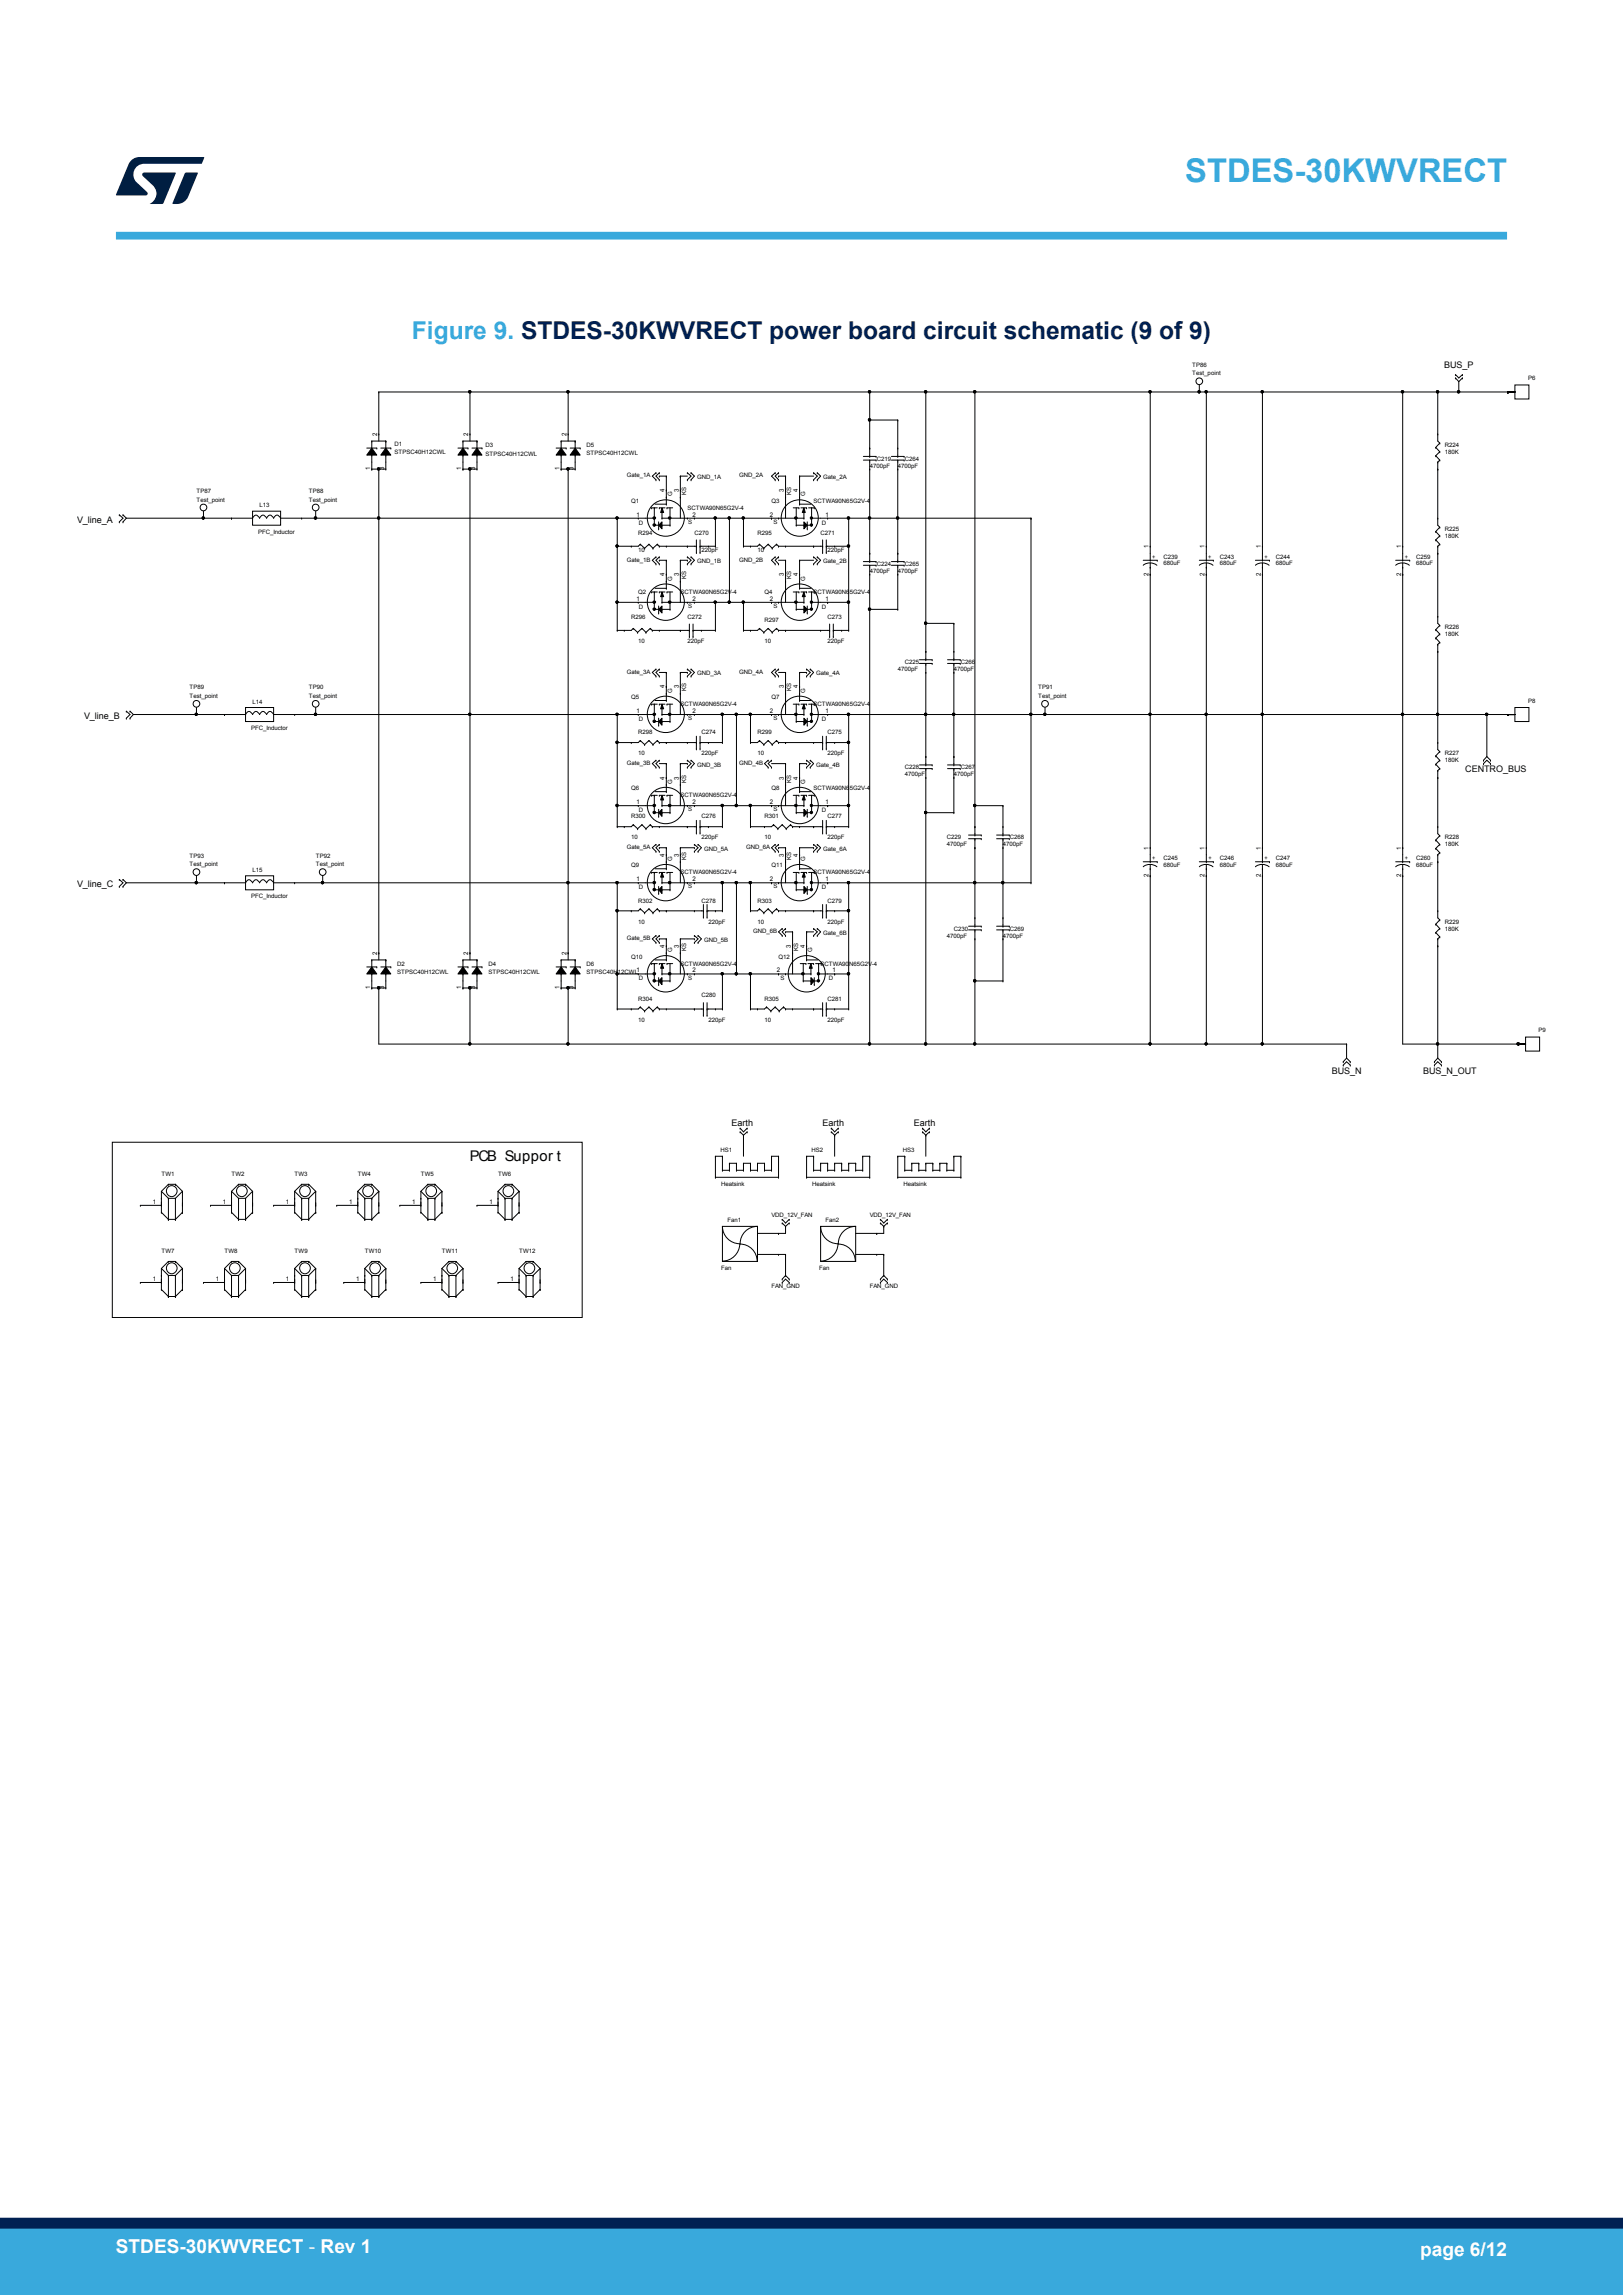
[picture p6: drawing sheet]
<svg xmlns="http://www.w3.org/2000/svg" width="210mm" height="297mm" viewBox="0 0 210 297" stroke-linecap="round" stroke-linejoin="round" font-family="sans-serif">
<defs><g id="words">
<text font-size="4.2" fill="#39a9dc" x="153.4" y="23.5">STDES-30KWVRECT</text>
<text font-size="3.2" fill="#39a9dc" x="53.3" y="43.8">Figure 9. STDES-30KWVRECT power board circuit schematic (9 of 9)</text>
<g font-size="2.5" fill="#fff">
<text x="15" y="291.6">STDES-30KWVRECT - Rev 1</text>
<text x="183.7" y="291.9">page 6/12</text>
</g>
<text font-size="1.9" x="60.8" y="150.2">PCB Suppor t</text>
<g font-size="1.2">
<text x="186.9" y="47.7">BUS_P</text>
<text x="10" y="67.6">V_line_A</text>
<text x="10.9" y="93">V_line_B</text>
<text x="189.6" y="99.9">CENTRO_BUS</text>
<text x="10" y="114.8">V_line_C</text>
<text x="172.3" y="139">BUS_N</text>
<text x="184.1" y="139">BUS_N_OUT</text>
<text x="94.6" y="145.7">Earth</text>
<text x="106.4" y="145.7">Earth</text>
<text x="118.2" y="145.7">Earth</text>
</g>
<g font-size=".8">
<text x="154.3" y="47.5">TP86</text>
<text x="154.3" y="48.6">Test_point</text>
<text x="197.7" y="49.2">P6</text>
<text x="48.8" y="56.4" transform="rotate(-90 48.8 56.4)">2</text>
<text x="51" y="57.7">D1</text>
<text x="51" y="58.8">STPSC40H12CWL</text>
<text x="60.6" y="56.4" transform="rotate(-90 60.6 56.4)">2</text>
<text x="62.8" y="57.9">D3</text>
<text x="62.8" y="59">STPSC40H12CWL</text>
<text x="73.3" y="56.4" transform="rotate(-90 73.3 56.4)">2</text>
<text x="75.9" y="57.8">D5</text>
<text x="75.9" y="58.9">STPSC40H12CWL</text>
<text x="113.4" y="59.6">C219</text>
<text x="117.1" y="59.6">C264</text>
<text x="186.9" y="57.8">R224</text>
<text x="186.9" y="58.7">180K</text>
<text x="25.4" y="63.8">TP87</text>
<text x="25.4" y="64.9">Test_point</text>
<text x="33.6" y="65.6">L13</text>
<text x="39.9" y="63.8">TP88</text>
<text x="39.9" y="64.9">Test_point</text>
<text x="47.9" y="60.9" transform="rotate(-90 47.9 60.9)">1</text>
<text x="49.7" y="60.9" transform="rotate(-90 49.7 60.9)">3</text>
<text x="59.7" y="60.9" transform="rotate(-90 59.7 60.9)">1</text>
<text x="61.5" y="60.9" transform="rotate(-90 61.5 60.9)">3</text>
<text x="72.4" y="60.9" transform="rotate(-90 72.4 60.9)">1</text>
<text x="74.2" y="60.9" transform="rotate(-90 74.2 60.9)">3</text>
<text x="81.1" y="61.8">Gate_1A</text>
<text x="81.7" y="65.1">Q1</text>
<text x="86" y="63.7" transform="rotate(-90 86 63.7)">4</text>
<text x="87" y="64.3" transform="rotate(-90 87 64.3)">G</text>
<text x="87.8" y="63.7" transform="rotate(-90 87.8 63.7)">3</text>
<text x="88.8" y="64.1" transform="rotate(-90 88.8 64.1)">KS</text>
<text x="88.9" y="66">SCTWA90N65G2V-4</text>
<text x="90.2" y="62">GND_1A</text>
<text x="95.6" y="61.8">GND_2A</text>
<text x="99.8" y="65.1">Q3</text>
<text x="101.4" y="63.7" transform="rotate(-90 101.4 63.7)">3</text>
<text x="102.4" y="64.1" transform="rotate(-90 102.4 64.1)">KS</text>
<text x="103.2" y="63.7" transform="rotate(-90 103.2 63.7)">4</text>
<text x="104.2" y="64.3" transform="rotate(-90 104.2 64.3)">G</text>
<text x="105.3" y="65.1">SCTWA90N65G2V-4</text>
<text x="106.5" y="62">Gate_2A</text>
<text x="112.5" y="60.5">4700pF</text>
<text x="116.2" y="60.5">4700pF</text>
<text x="33.4" y="69">PFC_Inductor</text>
<text x="82.4" y="66.8">1</text>
<text x="82.6" y="69.2">R294</text>
<text x="82.6" y="71.4">10</text>
<text x="82.7" y="67.9">D</text>
<text x="89" y="67.8">S</text>
<text x="89.6" y="66.8">2</text>
<text x="89.8" y="69.2">C270</text>
<text x="90.8" y="71.4">220pF</text>
<text x="98" y="69.2">R295</text>
<text x="98" y="71.4">10</text>
<text x="99.6" y="66.8">2</text>
<text x="100.1" y="67.8">S</text>
<text x="106.2" y="69.2">C271</text>
<text x="106.4" y="67.9">D</text>
<text x="106.8" y="66.8">1</text>
<text x="107.1" y="71.4">220pF</text>
<text x="148.6" y="70.9" transform="rotate(-90 148.6 70.9)">1</text>
<text x="155.9" y="70.9" transform="rotate(-90 155.9 70.9)">1</text>
<text x="163.1" y="70.9" transform="rotate(-90 163.1 70.9)">1</text>
<text x="181.3" y="70.9" transform="rotate(-90 181.3 70.9)">1</text>
<text x="186.9" y="68.7">R225</text>
<text x="186.9" y="69.6">180K</text>
<text x="81.1" y="72.7">Gate_1B</text>
<text x="82.4" y="77.7">1</text>
<text x="82.6" y="76.9">Q2</text>
<text x="86" y="74.6" transform="rotate(-90 86 74.6)">4</text>
<text x="87" y="75.1" transform="rotate(-90 87 75.1)">G</text>
<text x="87.8" y="74.6" transform="rotate(-90 87.8 74.6)">3</text>
<text x="88" y="76.9">SCTWA90N65G2V-4</text>
<text x="88.8" y="75" transform="rotate(-90 88.8 75)">KS</text>
<text x="89.6" y="77.7">2</text>
<text x="90.2" y="72.9">GND_1B</text>
<text x="95.6" y="72.7">GND_2B</text>
<text x="98.9" y="76.9">Q4</text>
<text x="99.6" y="77.7">2</text>
<text x="101.4" y="74.6" transform="rotate(-90 101.4 74.6)">3</text>
<text x="102.4" y="75" transform="rotate(-90 102.4 75)">KS</text>
<text x="103.2" y="74.6" transform="rotate(-90 103.2 74.6)">4</text>
<text x="104.2" y="75.1" transform="rotate(-90 104.2 75.1)">G</text>
<text x="105.3" y="76.9">SCTWA90N65G2V-4</text>
<text x="106.5" y="72.9">Gate_2B</text>
<text x="106.8" y="77.7">1</text>
<text x="112.5" y="74.1">4700pF</text>
<text x="113.4" y="73.2">C224</text>
<text x="116.2" y="74.1">4700pF</text>
<text x="117.1" y="73.2">C265</text>
<text x="148.6" y="74.5" transform="rotate(-90 148.6 74.5)">2</text>
<text x="149.1" y="72.3">+</text>
<text x="150.6" y="72.3">C239</text>
<text x="150.6" y="73.2">680uF</text>
<text x="155.9" y="74.5" transform="rotate(-90 155.9 74.5)">2</text>
<text x="156.3" y="72.3">+</text>
<text x="157.8" y="72.3">C243</text>
<text x="157.8" y="73.2">680uF</text>
<text x="163.1" y="74.5" transform="rotate(-90 163.1 74.5)">2</text>
<text x="163.6" y="72.3">+</text>
<text x="165.1" y="72.3">C244</text>
<text x="165.1" y="73.2">680uF</text>
<text x="181.3" y="74.5" transform="rotate(-90 181.3 74.5)">2</text>
<text x="181.8" y="72.3">+</text>
<text x="183.2" y="72.3">C259</text>
<text x="183.2" y="73.2">680uF</text>
<text x="81.7" y="80.1">R296</text>
<text x="82.6" y="83.2">10</text>
<text x="82.7" y="78.8">D</text>
<text x="88.9" y="80.1">C272</text>
<text x="88.9" y="83.2">220pF</text>
<text x="89" y="78.7">S</text>
<text x="98.9" y="80.5">R297</text>
<text x="98.9" y="83.2">10</text>
<text x="100.1" y="78.7">S</text>
<text x="106.4" y="78.8">D</text>
<text x="107.1" y="80.1">C273</text>
<text x="107.1" y="83.2">220pF</text>
<text x="186.9" y="81.4">R226</text>
<text x="186.9" y="82.3">180K</text>
<text x="24.5" y="89.2">TP89</text>
<text x="39.9" y="89.2">TP90</text>
<text x="81.1" y="87.2">Gate_3A</text>
<text x="86" y="89.1" transform="rotate(-90 86 89.1)">4</text>
<text x="87" y="89.7" transform="rotate(-90 87 89.7)">G</text>
<text x="87.8" y="89.1" transform="rotate(-90 87.8 89.1)">3</text>
<text x="88.8" y="89.5" transform="rotate(-90 88.8 89.5)">KS</text>
<text x="90.2" y="87.4">GND_3A</text>
<text x="95.6" y="87.2">GND_4A</text>
<text x="101.4" y="89.1" transform="rotate(-90 101.4 89.1)">3</text>
<text x="102.4" y="89.5" transform="rotate(-90 102.4 89.5)">KS</text>
<text x="103.2" y="89.1" transform="rotate(-90 103.2 89.1)">4</text>
<text x="104.2" y="89.7" transform="rotate(-90 104.2 89.7)">G</text>
<text x="105.6" y="87.4">Gate_4A</text>
<text x="116.2" y="86.9">4700pF</text>
<text x="117.1" y="85.9">C225</text>
<text x="123.4" y="86.9">4700pF</text>
<text x="124.3" y="85.9">C266</text>
<text x="134.3" y="89.2">TP91</text>
<text x="24.5" y="90.3">Test_point</text>
<text x="32.5" y="94.5">PFC_Inductor</text>
<text x="32.7" y="91">L14</text>
<text x="39.9" y="90.3">Test_point</text>
<text x="81.7" y="90.5">Q5</text>
<text x="82.4" y="92.3">1</text>
<text x="82.6" y="95">R298</text>
<text x="82.7" y="93.3">D</text>
<text x="88" y="91.4">SCTWA90N65G2V-4</text>
<text x="89" y="93.2">S</text>
<text x="89.6" y="92.3">2</text>
<text x="90.8" y="95">C274</text>
<text x="98" y="95">R299</text>
<text x="99.6" y="92.3">2</text>
<text x="99.8" y="90.5">Q7</text>
<text x="100.1" y="93.2">S</text>
<text x="105.3" y="91.4">SCTWA90N65G2V-4</text>
<text x="106.4" y="93.3">D</text>
<text x="106.8" y="92.3">1</text>
<text x="107.1" y="95">C275</text>
<text x="134.3" y="90.3">Test_point</text>
<text x="197.7" y="91">P8</text>
<text x="81.1" y="99">Gate_3B</text>
<text x="82.6" y="97.7">10</text>
<text x="86" y="100.9" transform="rotate(-90 86 100.9)">4</text>
<text x="87" y="101.5" transform="rotate(-90 87 101.5)">G</text>
<text x="87.8" y="100.9" transform="rotate(-90 87.8 100.9)">3</text>
<text x="88.8" y="101.3" transform="rotate(-90 88.8 101.3)">KS</text>
<text x="90.2" y="99.2">GND_3B</text>
<text x="90.8" y="97.7">220pF</text>
<text x="95.6" y="99">GND_4B</text>
<text x="98" y="97.7">10</text>
<text x="101.4" y="100.9" transform="rotate(-90 101.4 100.9)">3</text>
<text x="102.4" y="101.3" transform="rotate(-90 102.4 101.3)">KS</text>
<text x="103.2" y="100.9" transform="rotate(-90 103.2 100.9)">4</text>
<text x="104.2" y="101.5" transform="rotate(-90 104.2 101.5)">G</text>
<text x="105.6" y="99.2">Gate_4B</text>
<text x="107.1" y="97.7">220pF</text>
<text x="117.1" y="99.6">C228</text>
<text x="117.1" y="100.5">4700pF</text>
<text x="123.4" y="100.5">4700pF</text>
<text x="124.3" y="99.6">C267</text>
<text x="186.9" y="97.7">R227</text>
<text x="186.9" y="98.6">180K</text>
<text x="81.7" y="105.9">R300</text>
<text x="81.7" y="102.3">Q6</text>
<text x="82.4" y="104">1</text>
<text x="82.7" y="105.1">D</text>
<text x="88" y="103.2">SCTWA90N65G2V-4</text>
<text x="89" y="105">S</text>
<text x="89.6" y="104">2</text>
<text x="90.8" y="105.9">C276</text>
<text x="98.9" y="105.9">R301</text>
<text x="99.6" y="104">2</text>
<text x="99.8" y="102.3">Q8</text>
<text x="100.1" y="105">S</text>
<text x="105.3" y="102.3">SCTWA90N65G2V-4</text>
<text x="106.4" y="105.1">D</text>
<text x="106.8" y="104">1</text>
<text x="107.1" y="105.9">C277</text>
<text x="24.5" y="111">TP93</text>
<text x="24.5" y="112.1">Test_point</text>
<text x="32.7" y="112.8">L15</text>
<text x="40.8" y="111">TP92</text>
<text x="40.8" y="112.1">Test_point</text>
<text x="81.1" y="109.9">Gate_5A</text>
<text x="81.7" y="112.3">Q9</text>
<text x="81.7" y="108.6">10</text>
<text x="86" y="110.9" transform="rotate(-90 86 110.9)">4</text>
<text x="87" y="111.4" transform="rotate(-90 87 111.4)">G</text>
<text x="87.8" y="110.9" transform="rotate(-90 87.8 110.9)">3</text>
<text x="88" y="113.2">SCTWA90N65G2V-4</text>
<text x="88.8" y="111.3" transform="rotate(-90 88.8 111.3)">KS</text>
<text x="90.8" y="108.6">220pF</text>
<text x="91.1" y="110.1">GND_5A</text>
<text x="96.5" y="109.9">GND_6A</text>
<text x="98.9" y="108.6">10</text>
<text x="99.8" y="112.3">Q11</text>
<text x="101.4" y="110.9" transform="rotate(-90 101.4 110.9)">3</text>
<text x="102.4" y="111.3" transform="rotate(-90 102.4 111.3)">KS</text>
<text x="103.2" y="110.9" transform="rotate(-90 103.2 110.9)">4</text>
<text x="104.2" y="111.4" transform="rotate(-90 104.2 111.4)">G</text>
<text x="105.3" y="113.2">SCTWA90N65G2V-4</text>
<text x="106.5" y="110.1">Gate_6A</text>
<text x="107.1" y="108.6">220pF</text>
<text x="122.5" y="108.6">C229</text>
<text x="122.5" y="109.5">4700pF</text>
<text x="129.8" y="109.5">4700pF</text>
<text x="130.7" y="108.6">C268</text>
<text x="148.6" y="113.5" transform="rotate(-90 148.6 113.5)">2</text>
<text x="148.6" y="110" transform="rotate(-90 148.6 110)">1</text>
<text x="149.1" y="111.4">+</text>
<text x="150.6" y="111.4">C245</text>
<text x="150.6" y="112.2">680uF</text>
<text x="155.9" y="113.5" transform="rotate(-90 155.9 113.5)">2</text>
<text x="155.9" y="110" transform="rotate(-90 155.9 110)">1</text>
<text x="156.3" y="111.4">+</text>
<text x="157.8" y="111.4">C246</text>
<text x="157.8" y="112.2">680uF</text>
<text x="163.1" y="113.5" transform="rotate(-90 163.1 113.5)">2</text>
<text x="163.1" y="110" transform="rotate(-90 163.1 110)">1</text>
<text x="163.6" y="111.4">+</text>
<text x="165.1" y="111.4">C247</text>
<text x="165.1" y="112.2">680uF</text>
<text x="181.3" y="113.5" transform="rotate(-90 181.3 113.5)">2</text>
<text x="181.3" y="110" transform="rotate(-90 181.3 110)">1</text>
<text x="181.8" y="111.4">+</text>
<text x="183.2" y="111.4">C260</text>
<text x="183.2" y="112.2">680uF</text>
<text x="186.9" y="108.6">R228</text>
<text x="186.9" y="109.5">180K</text>
<text x="32.5" y="116.2">PFC_Inductor</text>
<text x="82.4" y="114">1</text>
<text x="82.6" y="116.8">R302</text>
<text x="82.6" y="119.5">10</text>
<text x="82.7" y="115.1">D</text>
<text x="89" y="115">S</text>
<text x="89.6" y="114">2</text>
<text x="90.8" y="116.8">C278</text>
<text x="91.7" y="119.5">220pF</text>
<text x="98" y="116.8">R303</text>
<text x="98" y="119.5">10</text>
<text x="99.6" y="114">2</text>
<text x="100.1" y="115">S</text>
<text x="106.4" y="115.1">D</text>
<text x="106.8" y="114">1</text>
<text x="107.1" y="116.8">C279</text>
<text x="107.1" y="119.5">220pF</text>
<text x="186.9" y="119.5">R229</text>
<text x="48.8" y="123.6" transform="rotate(-90 48.8 123.6)">2</text>
<text x="51.4" y="125">D2</text>
<text x="60.6" y="123.6" transform="rotate(-90 60.6 123.6)">2</text>
<text x="63.2" y="125">D4</text>
<text x="73.3" y="123.6" transform="rotate(-90 73.3 123.6)">2</text>
<text x="75.9" y="125">D6</text>
<text x="81.1" y="121.7">Gate_5B</text>
<text x="81.7" y="124.1">Q10</text>
<text x="82.4" y="125.8">1</text>
<text x="86" y="122.7" transform="rotate(-90 86 122.7)">4</text>
<text x="87" y="123.2" transform="rotate(-90 87 123.2)">G</text>
<text x="87.8" y="122.7" transform="rotate(-90 87.8 122.7)">3</text>
<text x="88" y="125">SCTWA90N65G2V-4</text>
<text x="88.8" y="123.1" transform="rotate(-90 88.8 123.1)">KS</text>
<text x="89.6" y="125.8">2</text>
<text x="91.1" y="121.9">GND_5B</text>
<text x="97.5" y="120.8">GND_6B</text>
<text x="100.5" y="125.8">2</text>
<text x="100.7" y="124.1">Q12</text>
<text x="102.3" y="122.7" transform="rotate(-90 102.3 122.7)">3</text>
<text x="103.3" y="123.1" transform="rotate(-90 103.3 123.1)">KS</text>
<text x="104.1" y="122.7" transform="rotate(-90 104.1 122.7)">4</text>
<text x="105.1" y="123.2" transform="rotate(-90 105.1 123.2)">G</text>
<text x="106.2" y="125">SCTWA90N65G2V-4</text>
<text x="106.5" y="121">Gate_6B</text>
<text x="107.7" y="125.8">1</text>
<text x="122.5" y="121.3">4700pF</text>
<text x="123.4" y="120.4">C230</text>
<text x="129.8" y="121.3">4700pF</text>
<text x="130.7" y="120.4">C269</text>
<text x="186.9" y="120.4">180K</text>
<text x="47.9" y="128" transform="rotate(-90 47.9 128)">1</text>
<text x="49.7" y="128" transform="rotate(-90 49.7 128)">3</text>
<text x="51.4" y="126">STPSC40H12CWL</text>
<text x="59.7" y="128" transform="rotate(-90 59.7 128)">1</text>
<text x="61.5" y="128" transform="rotate(-90 61.5 128)">3</text>
<text x="63.2" y="126">STPSC40H12CWL</text>
<text x="72.4" y="128" transform="rotate(-90 72.4 128)">1</text>
<text x="74.2" y="128" transform="rotate(-90 74.2 128)">3</text>
<text x="75.9" y="126">STPSC40H12CWL</text>
<text x="82.6" y="129.5">R304</text>
<text x="82.7" y="126.9">D</text>
<text x="89" y="126.8">S</text>
<text x="90.8" y="129.1">C280</text>
<text x="98.9" y="129.5">R305</text>
<text x="101" y="126.8">S</text>
<text x="107.1" y="129.5">C281</text>
<text x="107.3" y="126.9">D</text>
<text x="82.6" y="132.2">10</text>
<text x="91.7" y="132.2">220pF</text>
<text x="98.9" y="132.2">10</text>
<text x="107.1" y="132.2">220pF</text>
<text x="199.1" y="133.6">P9</text>
<text x="93.2" y="149.1">HS1</text>
<text x="105" y="149.1">HS2</text>
<text x="116.8" y="149.1">HS3</text>
<text x="19.8" y="155.8">1</text>
<text x="20.9" y="152.2">TW1</text>
<text x="28.8" y="155.8">1</text>
<text x="30" y="152.2">TW2</text>
<text x="37" y="155.8">1</text>
<text x="38.1" y="152.2">TW3</text>
<text x="45.2" y="155.8">1</text>
<text x="46.3" y="152.2">TW4</text>
<text x="53.3" y="155.8">1</text>
<text x="54.5" y="152.2">TW5</text>
<text x="63.3" y="155.8">1</text>
<text x="64.4" y="152.2">TW6</text>
<text x="93.3" y="153.4">Heatsink</text>
<text x="105.1" y="153.4">Heatsink</text>
<text x="116.9" y="153.4">Heatsink</text>
<text x="94.1" y="158.2">Fan1</text>
<text x="99.8" y="157.5">VDD_12V_FAN</text>
<text x="106.8" y="158.2">Fan2</text>
<text x="112.5" y="157.5">VDD_12V_FAN</text>
<text x="19.8" y="165.8">1</text>
<text x="20.9" y="162.2">TW7</text>
<text x="27.9" y="165.8">1</text>
<text x="29.1" y="162.2">TW8</text>
<text x="37" y="165.8">1</text>
<text x="38.1" y="162.2">TW9</text>
<text x="46.1" y="165.8">1</text>
<text x="47.2" y="162.2">TW10</text>
<text x="56.1" y="165.8">1</text>
<text x="57.2" y="162.2">TW11</text>
<text x="66" y="165.8">1</text>
<text x="67.2" y="162.2">TW12</text>
<text x="93.3" y="164.3">Fan</text>
<text x="99.8" y="166.7">FAN_GND</text>
<text x="106" y="164.3">Fan</text>
<text x="112.5" y="166.7">FAN_GND</text>
</g>
</g></defs>
<g fill="none" stroke="#000" stroke-width=".13">
<path d="M47.5 58h1.3M48.1 58l.7 .9h-1.3zM48.1 58.9h.1M48.1 57.1h.1M48.1 57.1h1.8M48.1 57.1v.9M48.1 58.9v1.8M48.8 58h.1M49 56.2h.1M49 50.7h.1M49 50.7v6.4M49 50.7h147"/>
<path d="M49.3 58h1.3M49.9 58l.7 .9h-1.3zM49.9 58.9h.1M49.9 57.1h.1M49.9 57.1v.9M49.9 58.9v1.8M50.6 58h.1M59.3 58h1.2M59.9 58l.6 .9h-1.2zM59.9 58.9h.1M59.9 57.1h.1M59.9 57.1v.9"/>
<path d="M59.9 58.9v1.8M59.9 57.1h1.8M60.5 58h.1M60.7 50.6h.2v.2h-.2zM60.8 56.2h.1M60.8 50.7h.1M60.8 50.7v6.4M61.1 58h1.3M61.7 58l.7 .9h-1.3zM61.7 58.9h.1M61.7 57.1h.1M61.7 57.1v.9"/>
<path d="M61.7 58.9v1.8M62.4 58h.1M72 58h1.3M72.6 58l.7 .9h-1.3zM72.6 58.9h.1M72.6 57.1h.1M72.6 57.1v.9M72.6 58.9v1.8M72.6 57.1h1.8M73.3 58h.1M73.4 50.6h.2v.2h-.2zM73.5 56.2h.1"/>
<path d="M73.5 50.7h.1M73.5 50.7v6.4M73.8 58h1.3M74.4 58l.7 .9h-1.3zM74.4 58.9h.1M74.4 57.1h.1M74.4 57.1v.9M74.4 58.9v1.8M75.1 58h.1M111.7 59.5h1.7M111.7 59.1h1.7M112.4 54.2h.2v.2h-.2z"/>
<path d="M112.4 50.6h.2v.2h-.2zM112.5 59.1h.1M112.5 59.5h.1M112.5 58h.1M112.5 54.4h.1M112.5 50.7h.1M112.5 50.7v8.4M112.5 59.5v13.2M112.5 54.4h3.7M113.4 59.5h.1M113.4 59.1h.1M115.3 59.5h1.7"/>
<path d="M115.3 59.1h1.7M116.2 59.1h.1M116.2 59.5h.1M116.2 58h.1M116.2 54.4h.1M116.2 54.4v4.7M116.2 59.5v13.2M117 59.5h.1M117 59.1h.1M119.7 50.6h.2v.2h-.2zM119.8 50.7h.1M119.8 50.7v34.7"/>
<path d="M126 50.6h.2v.2h-.2zM126.1 50.7v57.4M148.7 50.6h.2v.2h-.2zM148.8 50.7h.1M148.8 50.7v21.8M155 50.6h.3v.2h-.3zM155.2 50.7h.1M155.2 49.8v.9M155.9 50.6h.3v.2h-.3zM156.1 50.7h.1M156.1 50.7v21.8M163.2 50.6h.2v.2h-.2z"/>
<path d="M163.3 50.7h.1M163.3 50.7v21.8M181.4 50.6h.2v.2h-.2zM181.5 50.7h.1M181.5 50.7v21.8M185.8 57.9h.1M185.8 59h.1M185.8 57.9l.5 .6M185.8 59l.5 .5M185.9 50.6h.2v.2h-.2zM186 59.8h.1M186 56.2h.1"/>
<path d="M186 50.7h.1M186 50.7v6.4l.3 .2M186 59.8v8.2l.3 .2M186.3 57.3h.1M186.3 58.5h.1M186.3 59.5h.1M186.3 57.3l-.5 .6M186.3 58.5l-.5 .5M186.3 59.5l-.3 .3M188.3 48.9h.1M188.3 48.5h.1M188.3 48.9l.5 .5"/>
<path d="M188.3 48.5l.5 .4 .4-.4M188.6 50.6h.2v.2h-.2zM188.8 50.7h.1M188.8 49.4v1.3M189.2 48.9l-.4 .5M189.2 48.9h.1M189.2 48.5h.1M195.1 50.7h.1M196 49.8h1.8v1.8h-1.8zM15.4 66.6l.5 .5-.5 .4M15.4 67.5h.1M15.4 66.6h.1"/>
<path d="M15.9 66.6h.1M15.9 67.5h.1M15.9 66.6l.4 .5M16.3 67.1h16.4l.3-.4a.52 .52 0 0 1 .6 .4l.3-.4a.52 .52 0 0 1 .6 .4l.3-.4a.52 .52 0 0 1 .6 .4l.3-.4a.52 .52 0 0 1 .6 .4h48.4M16.3 67.1l-.4 .4M26.2 66.9h.2v.2h-.2zM26.3 67.1h.1M26.3 66.2v.9M30 67.1h.1M32.7 66.2h3.6v1.8h-3.6zM39 67.1h.1M40.7 66.9h.2v.2h-.2z"/>
<path d="M40.8 67.1h.1M40.8 66.2v.9M48.1 60.7h.1M48.1 60.7h1.8M48.9 60.6h.2v.2h-.2zM48.9 66.9h.2v.2h-.2zM49 67.1h.1M49 60.7h.1M49 60.7v63.5M49.9 60.7h.1M59.9 60.7h.1M59.9 60.7h1.8"/>
<path d="M60.7 60.6h.2v.2h-.2zM60.8 60.7h.1M60.8 60.7v63.5M61.7 60.7h.1M72.6 60.7h.1M72.6 60.7h1.8M73.4 60.6h.2v.2h-.2zM73.5 60.7h.1M73.5 60.7v63.5M74.4 60.7h.1M79.7 66.9h.2v.2h-.2zM79.7 70.5h.2v.3h-.2z"/>
<path d="M79.7 77.8h.2v.2h-.2zM79.9 67.1h.1M79.9 70.7h.1M79.9 77.9h.1M79.9 67.1v14.5M79.9 77.9h4.8M81.7 70.7h.1M82.6 67.1h.1M82.6 77.9h.1M82.8 70.4h.1M82.8 70.4l.6 .5M82.8 70.4l-.2 .3h-2.7"/>
<path d="M83.4 70.9h.1M84 70.4l-.6 .5M84 70.4h.1M84 70.4l.5 .5M84.3 65.7h.7M84.3 76.6h.7M84.3 65.7h.1M84.3 76.6h.1M84.5 70.9h.1M84.5 66.9h.3v.2h-.3zM84.5 67.8h.3v.2h-.3zM84.5 77.8h.3v.2h-.3z"/>
<path d="M84.5 78.7h.3v.2h-.3zM84.7 68h.5M84.7 78.9h.5M84.7 68h.1M84.7 65.7h.1M84.7 67.1h.1M84.7 78.9h.1M84.7 76.6h.1M84.7 77.9h.1M84.7 65.7v2.3M84.7 76.6v2.3M84.7 65.2h1.5"/>
<path d="M84.7 76.1h1.5M84.9 61.2l-.5 .4 .5 .5M84.9 72.1l-.5 .4 .5 .5M84.9 62.1h.1M84.9 61.2h.1M84.9 73h.1M84.9 72.1h.1M85 70.4h.1M85 70.4l.3 .3M85 70.4l-.5 .5M85.2 68.4h.1M85.2 79.3h.1"/>
<path d="M85.2 67.5v.9M85.2 78.4v.9M85.3 62.1h.1M85.3 61.2h.1M85.3 73h.1M85.3 72.1h.1M85.3 65.7h.1M85.3 70.7h.1M85.3 76.6h.1M85.3 61.6h.1M85.3 72.5h.1M85.3 70.7h4.8"/>
<path d="M85.3 65.7h.7M85.3 76.6h.7M85.3 61.2l-.4 .4 .4 .5M85.3 72.1l-.4 .4 .4 .5M85.3 72.5h.9M85.3 61.6h.9M85.7 68h1M85.7 78.9h1M85.7 67.5v.9l-.5-.4zM85.7 65.7l.2 .6h-.4zM85.7 78.4v.9l-.5-.4zM85.7 76.6l.2 .6h-.4z"/>
<path d="M85.7 68h.1M85.7 67.1h.1M85.7 78.9h.1M85.7 77.9h.1M85.7 66.2v.9M85.7 77v.9M85.7 67.1h18.3M85.7 77.9h18.3M86.2 65.2h.1M86.2 64.3h.1M86.2 63.4h.1M86.2 70.7h.1"/>
<path d="M86.2 76.1h.1M86.2 75.2h.1M86.2 74.3h.1M86.2 61.6h.1M86.2 72.5h.1M86.2 61.6v3.6M86.2 72.5v3.6M86.3 65.7h.1M86.3 76.6h.1M86.3 65.7h.7M86.3 76.6h.7M86.5 66.9h.3v.2h-.3z"/>
<path d="M86.5 77.8h.3v.2h-.3zM86.7 68h.1M86.7 78.9h.1M86.7 65.7v2.3M86.7 76.6v2.3M88 64.3h.1M88 63.4h.1M88 75.2h.1M88 74.3h.1M88 61.6h.1M88 72.5h.1M88 61.6v5.5"/>
<path d="M88 72.5v5.4M88 72.5h.9M88 61.6h.9M88.9 61.2l.5 .4-.5 .5M88.9 72.1l.5 .4-.5 .5M88.9 61.2h.1M88.9 62.1h.1M88.9 72.1h.1M88.9 73h.1M88.9 67.1h.1M88.9 70.7h.1M88.9 77.9h.1"/>
<path d="M88.9 72.5h.1M89.4 61.2l.4 .4-.4 .5M89.4 72.1l.4 .4-.4 .5M89.4 61.2h.1M89.4 62.1h.1M89.4 72.1h.1M89.4 73h.1M89.8 67.1h.1M89.8 77.9h.1M90.1 71.5h.1M90.1 70.7h.1M90.1 69.9v1.6"/>
<path d="M90.6 70.7h.1M90.6 71.5h.1M90.6 69.9v1.6M90.6 70.7h2M91.7 70.7h.1M92.4 66.9h.2v.2h-.2zM92.4 77.8h.2v.2h-.2zM92.6 67.1h.1M92.6 77.9h.1M92.6 70.7h.1M92.6 67.1v3.6M92.6 77.9v3.7"/>
<path d="M94.2 66.9h.3v.2h-.3zM94.2 77.8h.3v.2h-.3zM94.4 77.9h.1M94.4 67.1h.1M94.4 67.1v10.8M96.1 66.9h.2v.2h-.2zM96.1 77.8h.2v.2h-.2zM96.2 77.9h.1M96.2 67.1h.1M96.2 70.7h.1M96.2 67.1v3.6M96.2 77.9v3.7"/>
<path d="M97.1 70.7h.1M98.3 70.4l-.3 .3h-1.8M98.3 70.4h.1M98.3 70.4l.5 .5M98.8 70.9h.1M99.4 70.4h.1M99.4 70.4l.5 .5M99.4 70.4l-.6 .5M99.8 77.9h.1M99.8 67.1h.1M99.9 70.9h.1M100.3 61.2l-.5 .4 .5 .5"/>
<path d="M100.3 72.1l-.5 .4 .5 .5M100.3 62.1h.1M100.3 61.2h.1M100.3 73h.1M100.3 72.1h.1M100.5 70.4h.1M100.5 70.4l.2 .3M100.5 70.4l-.6 .5M100.7 61.2l-.4 .4 .4 .5M100.7 72.1l-.4 .4 .4 .5M100.7 62.1h.1M100.7 61.2h.1"/>
<path d="M100.7 73h.1M100.7 72.1h.1M100.7 70.7h.1M100.7 77.9h.1M100.7 67.1h.1M100.7 61.6h.1M100.7 72.5h.9M100.7 70.7h5.7M100.7 61.6h.9M101.6 70.7h.1M101.6 75.2h.1M101.6 74.3h.1"/>
<path d="M101.6 64.3h.1M101.6 63.4h.1M101.6 61.6h.1M101.6 72.5h.1M101.6 61.6v5.5M101.6 72.5v5.4M102.6 65.7h.8M102.6 76.6h.8M102.8 77.8h.3v.2h-.3zM102.8 66.9h.3v.2h-.3zM103 78.9h.1M103 68h.1"/>
<path d="M103 65.7v2.3M103 76.6v2.3M103 68h1M103 78.9h1M103.4 76.6h.1M103.4 65.7h.1M103.5 65.2h1.4M103.5 76.1h1.4M103.5 76.1h.1M103.5 75.2h.1M103.5 74.3h.1M103.5 65.2h.1"/>
<path d="M103.5 64.3h.1M103.5 63.4h.1M103.5 61.6h.1M103.5 72.5h.1M103.5 61.6v3.6M103.5 72.5v3.6M103.5 72.5h1.8M103.5 61.6h1.8M103.6 65.7h.8M103.6 76.6h.8M104 78.4l.5 .5-.5 .4zM104 76.6l.2 .6h-.4z"/>
<path d="M104 67.5l.5 .5-.5 .4zM104 65.7l.2 .6h-.4zM104 78.9h.1M104 77.9h.1M104 68h.1M104 67.1h.1M104 66.2v.9M104 77v.9M104.4 76.6h.1M104.4 65.7h.1M104.5 79.3h.1M104.5 68.4h.1"/>
<path d="M104.5 67.5v.9M104.5 78.4v.9M104.5 68h.5M104.5 78.9h.5M104.6 65.7h.8M104.6 76.6h.8M104.9 77.8h.2v.2h-.2zM104.9 78.7h.2v.2h-.2zM104.9 66.9h.2v.2h-.2zM104.9 67.8h.2v.2h-.2zM105 67.1h28.4M105 77.9h4.8"/>
<path d="M105 78.9h.1M105 76.6h.1M105 77.9h.1M105 68h.1M105 65.7h.1M105 67.1h.1M105 65.7v2.3M105 76.6v2.3M105.3 61.2h.1M105.3 62.1h.1M105.3 72.1h.1M105.3 73h.1"/>
<path d="M105.3 70.7h.1M105.3 61.2l.4 .4-.4 .5M105.3 72.1l.4 .4-.4 .5M105.4 76.6h.1M105.4 65.7h.1M105.7 61.2l.5 .4-.5 .5M105.7 72.1l.5 .4-.5 .5M105.7 61.2h.1M105.7 62.1h.1M105.7 72.1h.1M105.7 73h.1M106.4 71.5h.1"/>
<path d="M106.4 70.7h.1M106.4 69.9v1.6M106.9 70.7h.1M106.9 71.5h.1M106.9 69.9v1.6M106.9 70.7h2.9M107.1 77.9h.1M107.1 67.1h.1M108 70.7h.1M109.7 66.9h.2v.2h-.2zM109.7 70.5h.2v.3h-.2zM109.7 77.8h.2v.2h-.2z"/>
<path d="M109.8 67.1h.1M109.8 70.7h.1M109.8 77.9h.1M109.8 67.1v14.5M111.7 73.2h1.7M111.7 72.7h1.7M112.4 66.9h.2v.2h-.2zM112.4 78.7h.2v.2h-.2zM112.5 72.7h.1M112.5 73.2h.1M112.5 71.6h.1M112.5 74.3h.1"/>
<path d="M112.5 60.7h.1M112.5 67.1h.1M112.5 78.9h.1M112.5 73.2v61.9M112.5 78.9h3.7M113.4 73.2h.1M113.4 72.7h.1M115.3 73.2h1.7M115.3 72.7h1.7M116 66.9h.2v.2h-.2zM116.2 60.7h.1M116.2 72.7h.1"/>
<path d="M116.2 73.2h.1M116.2 71.6h.1M116.2 74.3h.1M116.2 67.1h.1M116.2 78.9h.1M116.2 73.2v5.7M117 73.2h.1M117 72.7h.1M133.4 67.1h.1M133.4 67.1v47.1M147.9 72.5h1.8M148.8 73.4h.1"/>
<path d="M148.8 72.5h.1M148.8 72.9l-.6 .1-.3 .2M148.8 70.7h.1M148.8 74.3h.1M148.8 72.9v38.6M148.8 72.9l.6 .1 .3 .2M149.7 72.5h.1M155.2 72.5h1.8M156.1 73.4h.1M156.1 72.5h.1M156.1 72.9l-.7 .1-.2 .2M156.1 70.7h.1"/>
<path d="M156.1 74.3h.1M156.1 72.9v38.6M156.1 72.9l.6 .1 .3 .2M157 72.5h.1M162.4 72.5h1.9M163.3 72.9l.6 .1 .3 .2M163.3 73.4h.1M163.3 72.5h.1M163.3 72.9l-.6 .1-.3 .2M163.3 70.7h.1M163.3 74.3h.1M163.3 72.9v38.6"/>
<path d="M164.3 72.5h.1M180.6 72.5h1.8M181.5 73.4h.1M181.5 72.5h.1M181.5 72.9l-.7 .1-.2 .2M181.5 70.7h.1M181.5 74.3h.1M181.5 72.9v38.6M181.5 72.9l.6 .1 .3 .2M182.4 72.5h.1M185.8 68.8h.1M185.8 69.9h.1"/>
<path d="M185.8 68.8l.5 .6M185.8 69.9l.5 .5M186 70.7h.1M186 67.1h.1M186 71.6h.1M186 60.7h.1M186 79.8h.1M186 70.7v10l.3 .2M186.3 68.2h.1M186.3 69.4h.1M186.3 70.4h.1M186.3 68.2l-.5 .6"/>
<path d="M186.3 69.4l-.5 .5M186.3 70.4l-.3 .3M16.3 92l.5 .5-.5 .4M16.3 92.9h.1M16.3 92h.1M16.8 92h.1M16.8 92.9h.1M16.8 92l.5 .5M17.3 92.5h14.5l.2-.4a.52 .52 0 0 1 .7 .4l.3-.4a.52 .52 0 0 1 .6 .4l.3-.4a.52 .52 0 0 1 .6 .4l.3-.4a.52 .52 0 0 1 .6 .4h49.3M17.3 92.5l-.5 .4M25.3 92.3h.2v.2h-.2zM25.4 92.5h.1"/>
<path d="M25.4 91.6v.9M29.1 92.5h.1M31.8 91.6h3.6v1.8h-3.6zM38.1 92.5h.1M40.7 92.3h.2v.2h-.2zM40.8 92.5h.1M40.8 91.6v.9M60.7 92.3h.2v.2h-.2zM60.8 92.5h.1M79.7 92.3h.2v.2h-.2zM79.7 96h.2v.2h-.2zM79.9 92.5h.1"/>
<path d="M79.9 96.1h.1M79.9 81.6h.1M79.9 92.5v14.5M80.8 81.6h.1M81.7 96.1h.1M81.9 81.3h.1M81.9 81.3l.6 .5M81.9 81.3l-.2 .3h-1.8M82.5 81.8h.1M82.6 92.5h.1M82.8 95.8h.1M82.8 95.8l.6 .6"/>
<path d="M82.8 95.8l-.2 .3h-2.7M83.1 81.3h.1M83.1 81.3l.5 .5M83.1 81.3l-.6 .5M83.4 96.4h.1M83.6 81.8h.1M84 95.8l-.6 .6M84 95.8h.1M84 95.8l.5 .6M84.1 81.3h.1M84.1 81.3l.3 .3M84.1 81.3l-.5 .5"/>
<path d="M84.3 91.1h.7M84.3 91.1h.1M84.4 81.6h.1M84.4 81.6h4.8M84.5 96.4h.1M84.5 92.3h.3v.2h-.3zM84.5 93.2h.3v.3h-.3zM84.7 93.4h.5M84.7 93.4h.1M84.7 91.1h.1M84.7 92.5h.1M84.7 91.1v2.3"/>
<path d="M84.7 90.7h1.5M84.9 86.6l-.5 .4 .5 .5M84.9 98.4l-.5 .4 .5 .5M84.9 87.5h.1M84.9 86.6h.1M84.9 99.3h.1M84.9 98.4h.1M85 95.8h.1M85 95.8l.3 .3M85 95.8l-.5 .6M85.2 93.9h.1M85.2 92.9v1"/>
<path d="M85.3 87.5h.1M85.3 86.6h.1M85.3 99.3h.1M85.3 98.4h.1M85.3 91.1h.1M85.3 81.6h.1M85.3 96.1h.1M85.3 96.1h4.8M85.3 87h.9M85.3 98.8h.9M85.3 91.1h.7M85.3 86.6l-.4 .4 .4 .5"/>
<path d="M85.3 98.4l-.4 .4 .4 .5M85.7 93.4h1M85.7 92.9v1l-.5-.5zM85.7 91.1l.2 .6h-.4zM85.7 93.4h.1M85.7 92.5h.1M85.7 92.5h18.3M85.7 91.6v.9M86.2 90.7h.1M86.2 89.7h.1M86.2 88.8h.1M86.2 96.1h.1"/>
<path d="M86.2 87h.1M86.2 98.8h.1M86.2 87v3.7M86.2 98.8v3.6M86.3 91.1h.1M86.3 91.1h.7M86.5 92.3h.3v.2h-.3zM86.7 93.4h.1M86.7 91.1v2.3M88 89.7h.1M88 88.8h.1M88 81.6h.1"/>
<path d="M88 87h.1M88 98.8h.1M88 87v5.5M88 98.8v5.5M88 87h.9M88 98.8h.9M88.9 86.6l.5 .4-.5 .5M88.9 98.4l.5 .4-.5 .5M88.9 86.6h.1M88.9 87.5h.1M88.9 98.4h.1M88.9 99.3h.1"/>
<path d="M88.9 92.5h.1M88.9 96.1h.1M88.9 87h.1M88.9 98.8h.1M89.2 82.4h.1M89.2 81.6h.1M89.2 80.8v1.6M89.4 86.6l.4 .4-.4 .5M89.4 98.4l.4 .4-.4 .5M89.4 86.6h.1M89.4 87.5h.1M89.4 98.4h.1"/>
<path d="M89.4 99.3h.1M89.7 81.6h.1M89.7 82.4h.1M89.7 80.8v1.6M89.7 81.6h2.9M89.8 92.5h.1M90.1 96.9h.1M90.1 96.1h.1M90.1 95.3v1.6M90.6 96.1h.1M90.6 96.9h.1M90.6 95.3v1.6"/>
<path d="M90.6 96.1h2.9M90.8 81.6h.1M91.7 96.1h.1M92.6 81.6h.1M93.3 92.3h.3v.2h-.3zM93.5 92.5h.1M93.5 96.1h.1M93.5 92.5v3.6M95.2 92.3h.2v.2h-.2zM95.3 92.5h.1M95.3 92.5v11.8M96.2 81.6h.1"/>
<path d="M97 92.3h.2v.2h-.2zM97.1 81.6h.1M97.1 96.1h.1M97.1 92.5h.1M97.1 92.5v3.6M98.3 81.3l-.3 .3h-1.8M98.3 95.8l-.3 .3h-.9M98.3 81.3h.1M98.3 95.8h.1M98.3 81.3l.5 .5M98.3 95.8l.5 .6M98.8 81.8h.1"/>
<path d="M98.8 96.4h.1M99.4 99.3h.1M99.4 98.4h.1M99.4 81.3h.1M99.4 95.8h.1M99.4 81.3l.5 .5M99.4 95.8l.5 .6M99.4 81.3l-.6 .5M99.4 95.8l-.6 .6M99.4 98.4l-.5 .4 .5 .5M99.8 98.4l-.4 .4 .4 .5M99.8 99.3h.1"/>
<path d="M99.8 98.4h.1M99.8 92.5h.1M99.8 98.8h1.8M99.9 81.8h.1M99.9 96.4h.1M100.3 86.6l-.5 .4 .5 .5M100.3 87.5h.1M100.3 86.6h.1M100.5 81.3h.1M100.5 95.8h.1M100.5 81.3l.2 .3M100.5 95.8l.2 .3"/>
<path d="M100.5 81.3l-.6 .5M100.5 95.8l-.6 .6M100.7 86.6l-.4 .4 .4 .5M100.7 87.5h.1M100.7 86.6h.1M100.7 81.6h.1M100.7 96.1h.1M100.7 92.5h.1M100.7 81.6h6.6M100.7 96.1h5.7M100.7 87h.9M101.6 81.6h.1"/>
<path d="M101.6 96.1h.1M101.6 89.7h.1M101.6 88.8h.1M101.6 87h.1M101.6 98.8h.1M101.6 87v5.5M101.6 98.8v5.5M102.6 91.1h.8M102.8 92.3h.3v.2h-.3zM103 93.4h.1M103 93.4h1M103 91.1v2.3"/>
<path d="M103.4 91.1h.1M103.5 90.7h1.4M103.5 90.7h.1M103.5 89.7h.1M103.5 88.8h.1M103.5 87h.1M103.5 98.8h.1M103.5 87v3.7M103.5 98.8v3.6M103.5 87h.9M103.5 98.8h.9M103.6 91.1h.8"/>
<path d="M104 92.9l.5 .5-.5 .5zM104 91.1l.2 .6h-.4zM104 93.4h.1M104 92.5h.1M104 91.6v.9M104.4 86.6l.4 .4-.4 .5M104.4 98.4l.4 .4-.4 .5M104.4 86.6h.1M104.4 87.5h.1M104.4 98.4h.1M104.4 99.3h.1M104.4 91.1h.1"/>
<path d="M104.4 87h.1M104.4 98.8h.1M104.5 93.9h.1M104.5 93.4h.5M104.5 92.9v1M104.6 91.1h.8M104.8 86.6h.1M104.8 87.5h.1M104.8 98.4h.1M104.8 99.3h.1M104.8 86.6l.5 .4-.5 .5M104.8 98.4l.5 .4-.5 .5"/>
<path d="M104.9 92.3h.2v.2h-.2zM104.9 93.2h.2v.3h-.2zM105 92.5h91M105 93.4h.1M105 91.1h.1M105 92.5h.1M105 91.1v2.3M105.3 96.1h.1M105.4 91.1h.1M106.2 81.6h.1M106.4 96.9h.1M106.4 96.1h.1"/>
<path d="M106.4 95.3v1.6M106.9 96.1h.1M106.9 96.9h.1M106.9 95.3v1.6M106.9 96.1h2.9M107.1 92.5h.1M107.3 82.4h.1M107.3 81.6h.1M107.3 80.8v1.6M107.8 81.6h.1M107.8 82.4h.1M107.8 80.8v1.6"/>
<path d="M107.8 81.6h2M108 96.1h.1M108.9 81.6h.1M109.7 92.3h.2v.2h-.2zM109.7 96h.2v.2h-.2zM109.8 96.1h.1M109.8 92.5h.1M109.8 81.6h.1M109.8 92.5v14.5M119 99.5h1.6M119 99h1.6M119 85.9h1.6"/>
<path d="M119 85.4h1.6M119.7 92.3h.2v.2h-.2zM119.7 80.5h.2v.2h-.2zM119.8 80.7h3.6M119.8 99h.1M119.8 99.5h.1M119.8 97.9h.1M119.8 85.4h.1M119.8 85.9h.1M119.8 84.3h.1M119.8 87h.1M119.8 92.5h.1"/>
<path d="M119.8 80.7h.1M119.8 85.9v13.1M119.8 99.5v35.6M120.6 99.5h.1M120.6 99h.1M120.6 85.9h.1M120.6 85.4h.1M122.6 99.5h1.6M122.6 99h1.6M122.6 85.9h1.6M122.6 85.4h1.6M123.3 92.3h.2v.2h-.2z"/>
<path d="M123.4 99h.1M123.4 99.5h.1M123.4 97.9h.1M123.4 85.4h.1M123.4 85.9h.1M123.4 84.3h.1M123.4 87h.1M123.4 92.5h.1M123.4 80.7h.1M123.4 80.7v4.7M123.4 85.9v13.1M123.4 99.5v5.7"/>
<path d="M124.2 99.5h.1M124.2 99h.1M124.2 85.9h.1M124.2 85.4h.1M133.3 92.3h.2v.2h-.2zM133.4 92.5h.1M135.1 92.3h.2v.2h-.2zM135.2 92.5h.1M135.2 91.6v.9M148.7 92.3h.2v.2h-.2zM148.8 92.5h.1M155.9 92.3h.3v.2h-.3z"/>
<path d="M156.1 92.5h.1M163.2 92.3h.2v.2h-.2zM163.3 92.5h.1M181.4 92.3h.2v.2h-.2zM185.8 97.8h.1M185.8 98.9h.1M185.8 81.5h.1M185.8 82.6h.1M185.8 97.8l.5 .6M185.8 98.9l.5 .6M185.8 81.5l.5 .6M185.8 82.6l.5 .5"/>
<path d="M185.9 92.3h.2v.2h-.2zM186 99.7h.1M186 96.1h.1M186 83.4h.1M186 84.3h.1M186 92.5h.1M186 99.7v8.2l.3 .3M186 83.4v13.6l.3 .3M186.3 97.3h.1M186.3 98.4h.1M186.3 99.5h.1M186.3 80.9h.1"/>
<path d="M186.3 82.1h.1M186.3 83.1h.1M186.3 97.3l-.5 .5M186.3 98.4l-.5 .5M186.3 99.5l-.3 .2M186.3 80.9l-.5 .6M186.3 82.1l-.5 .5M186.3 83.1l-.3 .3M192 98.8l.4-.4 .5 .4M192 98.4h.1M192 98.8h.1M192.2 92.3h.3v.2h-.3z"/>
<path d="M192.4 92.5h.1M192.4 97.9l-.4 .5M192.4 97.9l.5 .5M192.4 92.5v5.4M192.9 98.4h.1M192.9 98.8h.1M195.1 92.5h.1M196 91.6h1.8v1.8h-1.8zM15.4 113.8l.5 .4-.5 .5M15.4 114.7h.1M15.4 113.8h.1M15.9 113.8h.1"/>
<path d="M15.9 114.7h.1M15.9 113.8l.4 .4M16.3 114.2h15.5l.2-.3a.52 .52 0 0 1 .7 .3l.3-.3a.52 .52 0 0 1 .6 .3l.3-.3a.52 .52 0 0 1 .6 .3l.3-.3a.52 .52 0 0 1 .6 .3h49.3M16.3 114.2l-.4 .5M25.3 114.1h.2v.2h-.2zM25.4 114.2h.1M25.4 113.3v.9M29.1 114.2h.1M31.8 113.3h3.6v1.9h-3.6zM38.1 114.2h.1M41.6 114.1h.2v.2h-.2zM41.8 114.2h.1"/>
<path d="M41.8 113.3v.9M73.4 114.1h.2v.2h-.2zM73.5 114.2h.1M79.7 114.1h.2v.2h-.2zM79.7 104.1h.2v.2h-.2zM79.7 117.7h.2v.3h-.2zM79.9 104.3h.1M79.9 114.2h.1M79.9 117.9h.1M79.9 107h.1M79.9 114.2v16.4M79.9 104.3h4.8"/>
<path d="M80.8 107h.1M81.7 117.9h.1M81.9 106.7h.1M81.9 106.7l.6 .5M81.9 106.7l-.2 .3h-1.8M82.5 107.2h.1M82.6 104.3h.1M82.6 114.2h.1M82.8 117.6h.1M82.8 117.6l.6 .5M82.8 117.6l-.2 .3h-2.7M83.1 106.7h.1"/>
<path d="M83.1 106.7l.5 .5M83.1 106.7l-.6 .5M83.4 118.1h.1M83.6 107.2h.1M84 117.6l-.6 .5M84 117.6h.1M84 117.6l.5 .5M84.1 106.7h.1M84.1 106.7l.3 .3M84.1 106.7l-.5 .5M84.3 102.9h.7M84.3 112.9h.7"/>
<path d="M84.3 102.9h.1M84.3 112.9h.1M84.4 107h.1M84.4 107h5.7M84.5 118.1h.1M84.5 104.1h.3v.2h-.3zM84.5 105h.3v.2h-.3zM84.5 114.1h.3v.2h-.3zM84.5 115h.3v.2h-.3zM84.7 105.2h.5M84.7 115.2h.5M84.7 105.2h.1"/>
<path d="M84.7 102.9h.1M84.7 104.3h.1M84.7 115.2h.1M84.7 112.9h.1M84.7 114.2h.1M84.7 102.9v2.3M84.7 112.9v2.3M84.7 102.4h1.5M84.7 112.4h1.5M84.9 109.3l-.5 .4 .5 .5M84.9 110.2h.1M84.9 109.3h.1"/>
<path d="M85 117.6h.1M85 117.6l.3 .3M85 117.6l-.5 .5M85.2 105.6h.1M85.2 115.6h.1M85.2 104.7v.9M85.2 114.7v.9M85.3 110.2h.1M85.3 109.3h.1M85.3 107h.1M85.3 102.9h.1M85.3 112.9h.1"/>
<path d="M85.3 117.9h.1M85.3 109.7h.1M85.3 117.9h5.7M85.3 102.9h.7M85.3 112.9h.7M85.3 109.3l-.4 .4 .4 .5M85.3 109.7h.9M85.7 105.2h1M85.7 115.2h1M85.7 104.7v.9l-.5-.4zM85.7 102.9l.2 .6h-.4zM85.7 114.7v.9l-.5-.4z"/>
<path d="M85.7 112.9l.2 .6h-.4zM85.7 105.2h.1M85.7 104.3h.1M85.7 115.2h.1M85.7 114.2h.1M85.7 103.4v.9M85.7 113.3v.9M85.7 104.3h18.3M85.7 114.2h18.3M86.2 102.4h.1M86.2 101.5h.1M86.2 100.6h.1"/>
<path d="M86.2 112.4h.1M86.2 111.5h.1M86.2 110.6h.1M86.2 117.9h.1M86.2 109.7h.1M86.2 109.7v2.7M86.3 102.9h.1M86.3 112.9h.1M86.3 102.9h.7M86.3 112.9h.7M86.5 104.1h.3v.2h-.3zM86.5 114.1h.3v.2h-.3z"/>
<path d="M86.7 105.2h.1M86.7 115.2h.1M86.7 102.9v2.3M86.7 112.9v2.3M88 101.5h.1M88 100.6h.1M88 111.5h.1M88 110.6h.1M88 109.7h.1M88 109.7v4.5M88 109.7h1.8M88.9 104.3h.1"/>
<path d="M88.9 107h.1M88.9 114.2h.1M89.8 109.3l.5 .4-.5 .5M89.8 109.3h.1M89.8 110.2h.1M89.8 104.3h.1M89.8 117.9h.1M89.8 114.2h.1M89.8 109.7h.1M90.1 107.8h.1M90.1 107h.1M90.1 106.2v1.6"/>
<path d="M90.3 109.3h.1M90.3 110.2h.1M90.3 109.3l.5 .4-.5 .5M90.6 107h.1M90.6 107.8h.1M90.6 106.2v1.6M90.6 107h2.9M91 118.7h.1M91 117.9h.1M91 117.1v1.6M91.5 117.9h.1M91.5 118.7h.1"/>
<path d="M91.5 117.1v1.6M91.5 117.9h2M91.7 107h.1M92.6 117.9h.1M93.3 114.1h.3v.2h-.3zM93.3 104.1h.3v.2h-.3zM93.5 104.3h.1M93.5 114.2h.1M93.5 107h.1M93.5 117.9h.1M93.5 104.3v2.7M93.5 114.2v3.7"/>
<path d="M95.2 104.1h.2v.2h-.2zM95.2 114.1h.2v.2h-.2zM95.3 104.3h.1M95.3 114.2h.1M95.3 114.2v11.8M97 104.1h.2v.2h-.2zM97 114.1h.2v.2h-.2zM97.1 117.9h.1M97.1 104.3h.1M97.1 114.2h.1M97.1 107h.1M97.1 104.3v2.7"/>
<path d="M97.1 114.2v3.7M98.3 117.6l-.3 .3h-.9M98.3 117.6h.1M98.3 117.6l.5 .5M98.8 118.1h.1M98.9 107h.1M99.4 117.6h.1M99.4 117.6l.5 .5M99.4 117.6l-.6 .5M99.8 114.2h.1M99.8 104.3h.1M99.9 118.1h.1"/>
<path d="M100.1 106.7l-.3 .3h-2.7M100.1 106.7h.1M100.1 106.7l.5 .5M100.3 109.3l-.5 .4 .5 .5M100.3 110.2h.1M100.3 109.3h.1M100.5 117.6h.1M100.5 117.6l.2 .3M100.5 117.6l-.6 .5M100.6 107.2h.1M100.7 109.3l-.4 .4 .4 .5M100.7 110.2h.1"/>
<path d="M100.7 109.3h.1M100.7 114.2h.1M100.7 104.3h.1M100.7 117.9h.1M100.7 109.7h.1M100.7 117.9h5.7M100.7 109.7h.9M101.2 106.7h.1M101.2 106.7l.5 .5M101.2 106.7l-.6 .5M101.6 111.5h.1M101.6 110.6h.1"/>
<path d="M101.6 101.5h.1M101.6 100.6h.1M101.6 117.9h.1M101.6 109.7h.1M101.6 109.7v4.5M101.7 107.2h.1M102.3 106.7h.1M102.3 106.7l.2 .3M102.3 106.7l-.6 .5M102.5 107h.1M102.5 107h3.9M102.6 102.9h.8"/>
<path d="M102.6 112.9h.8M102.8 114.1h.3v.2h-.3zM102.8 104.1h.3v.2h-.3zM103 115.2h.1M103 105.2h.1M103 102.9v2.3M103 112.9v2.3M103 105.2h1M103 115.2h1M103.4 112.9h.1M103.4 102.9h.1M103.5 102.4h1.4"/>
<path d="M103.5 112.4h1.4M103.5 107h.1M103.5 112.4h.1M103.5 111.5h.1M103.5 110.6h.1M103.5 102.4h.1M103.5 101.5h.1M103.5 100.6h.1M103.5 109.7h.1M103.5 109.7v2.7M103.5 109.7h1.8M103.6 102.9h.8"/>
<path d="M103.6 112.9h.8M104 114.7l.5 .5-.5 .4zM104 112.9l.2 .6h-.4zM104 104.7l.5 .5-.5 .4zM104 102.9l.2 .6h-.4zM104 115.2h.1M104 114.2h.1M104 105.2h.1M104 104.3h.1M104 103.4v.9M104 113.3v.9M104.4 112.9h.1"/>
<path d="M104.4 102.9h.1M104.5 115.6h.1M104.5 105.6h.1M104.5 104.7v.9M104.5 114.7v.9M104.5 105.2h.5M104.5 115.2h.5M104.6 102.9h.8M104.6 112.9h.8M104.9 114.1h.2v.2h-.2zM104.9 115h.2v.2h-.2zM104.9 104.1h.2v.2h-.2z"/>
<path d="M104.9 105h.2v.2h-.2zM105 104.3h4.8M105 114.2h28.4M105 115.2h.1M105 112.9h.1M105 114.2h.1M105 105.2h.1M105 102.9h.1M105 104.3h.1M105 102.9v2.3M105 112.9v2.3M105.3 109.3h.1"/>
<path d="M105.3 110.2h.1M105.3 117.9h.1M105.3 107h.1M105.3 109.7h.1M105.3 109.3l.4 .4-.4 .5M105.4 112.9h.1M105.4 102.9h.1M105.7 109.3l.5 .4-.5 .5M105.7 109.3h.1M105.7 110.2h.1M106.4 118.7h.1M106.4 117.9h.1"/>
<path d="M106.4 107.8h.1M106.4 107h.1M106.4 106.2v1.6M106.4 117.1v1.6M106.9 117.9h.1M106.9 118.7h.1M106.9 107h.1M106.9 107.8h.1M106.9 106.2v1.6M106.9 117.1v1.6M106.9 117.9h2.9M106.9 107h2.9"/>
<path d="M107.1 114.2h.1M107.1 104.3h.1M108 117.9h.1M108 107h.1M109.7 114.1h.2v.2h-.2zM109.7 104.1h.2v.2h-.2zM109.7 117.7h.2v.3h-.2zM109.8 117.9h.1M109.8 114.2h.1M109.8 104.3h.1M109.8 107h.1M109.8 114.2v16.4"/>
<path d="M119.7 105h.2v.2h-.2zM119.8 105.2h3.6M119.8 100.6h.1M119.8 105.2h.1M123.4 100.6h.1M123.4 105.2h.1M125.3 119.9h1.7M125.3 108.5h1.7M125.3 108.1h1.7M126 114.1h.2v.2h-.2zM126 104.1h.2v.2h-.2zM126.1 119.9h.1"/>
<path d="M126.1 118.8h.1M126.1 108.1h.1M126.1 108.5h.1M126.1 107h.1M126.1 109.7h.1M126.1 114.2h.1M126.1 104.3h.1M126.1 108.5v11.4M126.1 104.3h3.7M127 119.9h.1M127 108.5h.1M127 108.1h.1"/>
<path d="M129 119.9h1.6M129 108.5h1.6M129 108.1h1.6M129.6 114.1h.2v.2h-.2zM129.8 119.9h.1M129.8 118.8h.1M129.8 108.1h.1M129.8 108.5h.1M129.8 107h.1M129.8 109.7h.1M129.8 114.2h.1M129.8 104.3h.1"/>
<path d="M129.8 104.3v3.8M129.8 108.5v11.4M130.6 119.9h.1M130.6 108.5h.1M130.6 108.1h.1M133.4 114.2h.1M147.9 111.5h1.8M148.8 112.4h.1M148.8 111.5h.1M148.8 111.9l-.6 .1-.3 .2M148.8 109.7h.1M148.8 113.3h.1"/>
<path d="M148.8 111.9v23.2M148.8 111.9l.6 .1 .3 .2M149.7 111.5h.1M155.2 111.5h1.8M156.1 112.4h.1M156.1 111.5h.1M156.1 111.9l-.7 .1-.2 .2M156.1 109.7h.1M156.1 113.3h.1M156.1 111.9v23.2M156.1 111.9l.6 .1 .3 .2M157 111.5h.1"/>
<path d="M162.4 111.5h1.9M163.3 111.9l.6 .1 .3 .2M163.3 112.4h.1M163.3 111.5h.1M163.3 111.9l-.6 .1-.3 .2M163.3 109.7h.1M163.3 113.3h.1M163.3 111.9v23.2M164.3 111.5h.1M180.6 111.5h1.8M181.5 112.4h.1M181.5 111.5h.1"/>
<path d="M181.5 111.9l-.7 .1-.2 .2M181.5 109.7h.1M181.5 113.3h.1M181.5 111.9v23.2h15.9M181.5 111.9l.6 .1 .3 .2M182.4 111.5h.1M185.8 108.7h.1M185.8 109.8h.1M185.8 119.6h.1M185.8 108.7l.5 .6M185.8 109.8l.5 .6M185.8 119.6l.5 .6"/>
<path d="M186 110.6h.1M186 107h.1M186 111.5h.1M186 117.9h.1M186 100.6h.1M186 110.6v8.2l.3 .2M186.3 108.2h.1M186.3 109.3h.1M186.3 110.4h.1M186.3 119h.1M186.3 108.2l-.5 .5M186.3 109.3l-.5 .5"/>
<path d="M186.3 110.4l-.3 .2M186.3 119l-.5 .6M47.5 125.1h1.3M48.1 125.1l.7 .9h-1.3zM48.1 126h.1M48.1 124.2h.1M48.1 127.9h.1M48.1 124.2h1.8M48.1 124.2v.9M48.1 126v1.9M48.1 127.9h1.8M48.8 125.1h.1"/>
<path d="M48.9 127.7h.2v.2h-.2zM49 123.3h.1M49 127.9h.1M49 127.9v7.2h125.2M49.3 125.1h1.3M49.9 125.1l.7 .9h-1.3zM49.9 126h.1M49.9 124.2h.1M49.9 127.9h.1M49.9 124.2v.9M49.9 126v1.9M50.6 125.1h.1"/>
<path d="M59.3 125.1h1.2M59.9 125.1l.6 .9h-1.2zM59.9 126h.1M59.9 124.2h.1M59.9 127.9h.1M59.9 124.2h1.8M59.9 124.2v.9M59.9 126v1.9M59.9 127.9h1.8M60.5 125.1h.1M60.7 135h.2v.2h-.2zM60.7 127.7h.2v.2h-.2z"/>
<path d="M60.8 123.3h.1M60.8 135.1h.1M60.8 127.9h.1M60.8 127.9v7.2M61.1 125.1h1.3M61.7 125.1l.7 .9h-1.3zM61.7 126h.1M61.7 124.2h.1M61.7 127.9h.1M61.7 124.2v.9M61.7 126v1.9M62.4 125.1h.1"/>
<path d="M72 125.1h1.3M72.6 125.1l.7 .9h-1.3zM72.6 126h.1M72.6 124.2h.1M72.6 127.9h.1M72.6 124.2v.9M72.6 126v1.9M72.6 124.2h1.8M72.6 127.9h1.8M73.3 125.1h.1M73.4 127.7h.2v.2h-.2zM73.4 135h.2v.2h-.2z"/>
<path d="M73.5 123.3h.1M73.5 135.1h.1M73.5 127.9h.1M73.5 127.9v7.2M73.8 125.1h1.3M74.4 125.1l.7 .9h-1.3zM74.4 126h.1M74.4 124.2h.1M74.4 127.9h.1M74.4 124.2v.9M74.4 126v1.9M75.1 125.1h.1"/>
<path d="M79.7 125.9h.2v.2h-.2zM79.9 126h.1M79.9 130.6h.1M79.9 126h4.8M81.7 130.6h.1M82.6 126h.1M82.8 130.3h.1M82.8 130.3l.6 .5M82.8 130.3l-.2 .3h-2.7M83.4 130.8h.1M84 130.3l-.6 .5M84 130.3h.1"/>
<path d="M84 130.3l.5 .5M84.3 124.7h.7M84.3 124.7h.1M84.5 130.8h.1M84.5 125.9h.3v.2h-.3zM84.5 126.8h.3v.2h-.3zM84.7 126.9h.5M84.7 126.9h.1M84.7 124.7h.1M84.7 126h.1M84.7 124.7v2.2M84.7 124.2h1.5"/>
<path d="M84.9 121.1l-.5 .4 .5 .5M84.9 122h.1M84.9 121.1h.1M85 130.3h.1M85 130.3l.3 .3M85 130.3l-.5 .5M85.2 127.4h.1M85.2 126.5v.9M85.2 126.9l.5-.4v.9zM85.3 122h.1M85.3 121.1h.1M85.3 130.6h.1"/>
<path d="M85.3 124.7h.1M85.3 121.5h.1M85.3 130.6h5.7M85.3 124.7h.7M85.3 121.1l-.4 .4 .4 .5M85.3 121.5h.9M85.7 126.9h1M85.7 124.7l.2 .6h-.4zM85.7 126.9h.1M85.7 126h.1M85.7 125.1v.9M85.7 126h19.2"/>
<path d="M86.2 130.6h.1M86.2 124.2h.1M86.2 123.3h.1M86.2 122.4h.1M86.2 121.5h.1M86.2 121.5v2.7M86.3 124.7h.1M86.3 124.7h.7M86.5 125.9h.3v.2h-.3zM86.7 126.9h.1M86.7 124.7v2.2M88 123.3h.1"/>
<path d="M88 122.4h.1M88 121.5h.1M88 121.5v4.5M88 121.5h1.8M88.9 126h.1M89.8 121.1l.5 .4-.5 .5M89.8 121.1h.1M89.8 122h.1M89.8 130.6h.1M89.8 126h.1M89.8 121.5h.1M90.3 121.1h.1"/>
<path d="M90.3 122h.1M90.3 121.1l.5 .4-.5 .5M91 131.4h.1M91 130.6h.1M91 129.8v1.6M91.5 130.6h.1M91.5 131.4h.1M91.5 129.8v1.6M91.5 130.6h2M92.6 130.6h.1M93.3 125.9h.3v.2h-.3zM93.5 126h.1"/>
<path d="M93.5 130.6h.1M93.5 126v4.6M95.2 125.9h.2v.2h-.2zM95.3 126h.1M97 125.9h.2v.2h-.2zM97.1 126h.1M97.1 130.6h.1M97.1 126v4.6M98 130.6h.1M99.2 130.3l-.3 .3h-1.8M99.2 130.3h.1M99.2 130.3l.5 .5"/>
<path d="M99.7 130.8h.1M100.3 130.3h.1M100.3 130.3l.5 .5M100.3 130.3l-.6 .5M100.7 126h.1M100.8 130.8h.1M101.2 121.1h.1M101.2 120.2h.1M101.2 120.2l-.5 .4 .5 .5M101.4 130.3l-.6 .5M101.4 130.3h.1M101.4 130.3l.2 .3"/>
<path d="M101.6 120.2l-.4 .4 .4 .5M101.6 120.6h.9M101.6 121.1h.1M101.6 120.2h.1M101.6 130.6h.1M101.6 126h.1M101.6 120.6h.1M101.6 130.6h4.8M102.5 130.6h.1M102.5 123.3h.1M102.5 122.4h.1M102.5 120.6h.1"/>
<path d="M102.5 120.6v5.4M103.5 124.7h.8M103.8 125.9h.2v.2h-.2zM103.9 126.9h.1M103.9 124.7v2.2M103.9 126.9h1M104.3 124.7h.1M104.4 124.2h1.4M104.4 120.6h.9M104.4 124.2h.1M104.4 123.3h.1M104.4 122.4h.1"/>
<path d="M104.4 120.6h.1M104.4 120.6v3.6M104.5 124.7h.8M104.9 126.5l.5 .4-.5 .5zM104.9 124.7l.2 .6h-.4zM104.9 126.9h.1M104.9 126h.1M104.9 125.1v.9M105.3 120.2h.1M105.3 121.1h.1M105.3 124.7h.1M105.3 130.6h.1"/>
<path d="M105.3 120.2l.4 .4-.4 .5M105.4 127.4h.1M105.4 126.5v.9M105.4 126.9h.5M105.5 124.7h.8M105.7 120.2l.5 .4-.5 .5M105.7 120.2h.1M105.7 121.1h.1M105.8 125.9h.2v.2h-.2zM105.8 126.8h.2v.2h-.2zM105.9 126h3.9M105.9 126.9h.1"/>
<path d="M105.9 124.7h.1M105.9 126h.1M105.9 124.7v2.2M106.3 124.7h.1M106.4 131.4h.1M106.4 130.6h.1M106.4 129.8v1.6M106.9 130.6h.1M106.9 131.4h.1M106.9 129.8v1.6M106.9 130.6h2.9M108 126h.1"/>
<path d="M108 130.6h.1M109.7 125.9h.2v.2h-.2zM109.8 126h.1M109.8 130.6h.1M112.4 135h.2v.2h-.2zM112.5 135.1h.1M119.7 135h.2v.2h-.2zM119.8 135.1h.1M125.3 120.3h1.7M126 135h.2v.2h-.2zM126 126.8h.2v.2h-.2zM126.1 120.3h.1"/>
<path d="M126.1 121.5h.1M126.1 126.9h.1M126.1 135.1h.1M126.1 120.3v14.8M126.1 126.9h3.7M127 120.3h.1M129 120.3h1.6M129.8 120.3h.1M129.8 121.5h.1M129.8 126.9h.1M129.8 120.3v6.6M130.6 120.3h.1"/>
<path d="M148.7 135h.2v.2h-.2zM148.8 135.1h.1M155.9 135h.3v.2h-.3zM163.2 135h.2v.2h-.2zM163.3 135.1h.1M173.8 137.4h.1M173.8 137.8h.1M173.8 137.8l.4-.4 .5 .4M174.2 135.1h.1M174.2 136.9l-.4 .5M174.2 136.9l.5 .5M174.2 135.1v1.8"/>
<path d="M174.7 137.4h.1M174.7 137.8h.1M185.6 137.4h.1M185.6 137.8h.1M185.6 137.8l.4-.4 .5 .4M185.8 120.7h.1M185.8 120.7l.5 .5M185.9 135h.2v.2h-.2zM186 121.5h.1M186 122.4h.1M186 135.1h.1M186 136.9l-.4 .5"/>
<path d="M186 136.9l.5 .5M186 121.5v15.4M186.3 120.2h.1M186.3 121.2h.1M186.3 120.2l-.5 .5M186.3 121.2l-.3 .3M186.5 137.4h.1M186.5 137.8h.1M196.3 135h.3v.2h-.3zM196.5 135.1h.1M197.4 134.2h1.8v1.8h-1.8zM14.5 147.8h60.8v22.7h-60.8z"/>
<path d="M18.2 156h.1M18.2 156h2.7M20.9 155.1h.1M20.9 156h.1M20.9 156.9h.1M20.9 154.2v2.7M20.9 154.2l.9 .9M20.9 156.9l.9 .9M21.8 155.1h.1M21.8 153.3h.1M21.8 157.8h.1M21.8 155.1h.9"/>
<path d="M21.8 153.3h.9M21.8 157.8h.9M21.8 155.1v2.7M21.8 153.3l-.9 .9M22.7 153.3l.9 .9M22.7 155.1h.1M22.7 153.3h.1M22.7 157.8h.1M22.7 155.1v2.7M23.6 154.2h.1M23.6 156h.1M23.6 156.9h.1"/>
<path d="M23.6 154.2v2.7M23.6 154.2l-.9 .9M23.6 156.9l-.9 .9M27.2 156h.1M27.2 156h2.8M30 155.1h.1M30 156h.1M30 156.9h.1M30 154.2v2.7M30 154.2l.9 .9M30 156.9l.9 .9M30.9 155.1h.1"/>
<path d="M30.9 153.3h.1M30.9 157.8h.1M30.9 155.1h.9M30.9 153.3h.9M30.9 157.8h.9M30.9 155.1v2.7M30.9 153.3l-.9 .9M31.8 155.1h.1M31.8 153.3h.1M31.8 157.8h.1M31.8 155.1v2.7M31.8 153.3l.9 .9"/>
<path d="M32.7 154.2l-.9 .9M32.7 156.9l-.9 .9M32.7 154.2h.1M32.7 156h.1M32.7 156.9h.1M32.7 154.2v2.7M35.4 156h.1M35.4 156h2.7M38.1 155.1h.1M38.1 156h.1M38.1 156.9h.1M38.1 154.2v2.7"/>
<path d="M38.1 154.2l.9 .9M38.1 156.9l.9 .9M39 153.3l-.9 .9M39 155.1h.1M39 153.3h.1M39 157.8h.1M39 155.1h.9M39 153.3h.9M39 157.8h.9M39 155.1v2.7M39.9 153.3l.9 .9M39.9 155.1h.1"/>
<path d="M39.9 153.3h.1M39.9 157.8h.1M39.9 155.1v2.7M40.8 154.2h.1M40.8 156h.1M40.8 156.9h.1M40.8 154.2v2.7M40.8 154.2l-.9 .9M40.8 156.9l-.9 .9M43.6 156h.1M43.6 156h2.7M46.3 155.1h.1"/>
<path d="M46.3 156h.1M46.3 156.9h.1M46.3 154.2v2.7M46.3 154.2l.9 .9M46.3 156.9l.9 .9M47.2 153.3l-.9 .9M47.2 155.1h.1M47.2 153.3h.1M47.2 157.8h.1M47.2 155.1h.9M47.2 153.3h.9M47.2 157.8h.9"/>
<path d="M47.2 155.1v2.7M48.1 155.1h.1M48.1 153.3h.1M48.1 157.8h.1M48.1 155.1v2.7M48.1 153.3l.9 .9M49 154.2l-.9 .9M49 156.9l-.9 .9M49 154.2h.1M49 156h.1M49 156.9h.1M49 154.2v2.7"/>
<path d="M51.7 156h.1M51.7 156h2.8M54.5 155.1h.1M54.5 156h.1M54.5 156.9h.1M54.5 154.2v2.7M54.5 154.2l.9 .9M54.5 156.9l.9 .9M55.4 153.3l-.9 .9M55.4 155.1h.1M55.4 153.3h.1M55.4 157.8h.1"/>
<path d="M55.4 155.1h.9M55.4 153.3h.9M55.4 157.8h.9M55.4 155.1v2.7M56.3 153.3l.9 .9M56.3 155.1h.1M56.3 153.3h.1M56.3 157.8h.1M56.3 155.1v2.7M57.2 154.2h.1M57.2 156h.1M57.2 156.9h.1"/>
<path d="M57.2 154.2v2.7M57.2 156.9l-.9 .9M57.2 154.2l-.9 .9M61.7 156h2.7M61.7 156h.1M64.4 155.1h.1M64.4 156h.1M64.4 156.9h.1M64.4 154.2v2.7M64.4 154.2l.9 .9M64.4 156.9l.9 .9M65.3 155.1h.1"/>
<path d="M65.3 153.3h.1M65.3 157.8h.1M65.3 155.1h1M65.3 153.3h1M65.3 157.8h1M65.3 155.1v2.7M65.3 153.3l-.9 .9M66.3 155.1h.1M66.3 153.3h.1M66.3 157.8h.1M66.3 155.1v2.7M66.3 153.3l.9 .9"/>
<path d="M67.2 154.2l-.9 .9M67.2 156.9l-.9 .9M67.2 154.2h.1M67.2 156h.1M67.2 156.9h.1M67.2 154.2v2.7M92.6 152.4h.1M92.6 149.6h.1M92.6 149.6h.9M92.6 149.6v2.8M92.6 152.4h8.1M93.5 158.7h4.5v4.5h-4.5z"/>
<path d="M93.5 149.6h.1M93.5 151.4h.1M93.5 158.7a2.26 2.26 0 0 0 2.3 2.3M93.5 149.6v1.8M93.5 151.4h.9M94.4 151.4h.1M94.4 150.5h.1M94.4 150.5v.9M94.4 150.5h.9M95.3 150.5h.1M95.3 151.4h.1M95.3 151.4h.9"/>
<path d="M95.3 150.5v.9M95.8 146.5h.1M95.8 146h.1M95.8 146.5l.4 .4M95.8 146l.4 .5 .5-.5M96.2 151.4h.1M96.2 150.5h.1M96.2 146.9h.1M96.2 150.5h.9M96.2 146.9v2.7M96.2 150.5v.9M96.7 146.5h.1"/>
<path d="M96.7 146h.1M96.7 146.5l-.5 .4M97.1 150.5h.1M97.1 151.4h.1M97.1 151.4h.9M97.1 150.5v.9M98 151.4h.1M98 150.5h.1M98 158.7a2.23 2.23 0 0 0-2.2 2.3 2.22 2.22 0 0 1 2.2 2.2M98 150.5h.9M98 150.5v.9M98.9 150.5h.1"/>
<path d="M98.9 151.4h.1M98.9 151.4h.9M98.9 150.5v.9M99.8 151.4h.1M99.8 149.6h.1M99.8 149.6h.9M99.8 149.6v1.8M100.7 149.6h.1M100.7 152.4h.1M100.7 159.6h.1M100.7 149.6v2.8M101.2 158.3h.1"/>
<path d="M101.2 157.8h.1M101.2 158.3l.4 .4M101.2 157.8l.4 .5 .5-.5M101.6 158.7h.1M101.6 158.7v.9h-3.6M102.1 158.3h.1M102.1 157.8h.1M102.1 158.3l-.5 .4M104.4 152.4h8.1M104.4 152.4h.1M104.4 149.6h.1M104.4 149.6h.9"/>
<path d="M104.4 149.6v2.8M105.3 149.6h.1M105.3 151.4h.1M105.3 151.4h.9M105.3 149.6v1.8M106.2 158.7h4.5v4.5h-4.5zM106.2 151.4h.1M106.2 150.5h.1M106.2 158.7a2.26 2.26 0 0 0 2.3 2.3M106.2 150.5h.9M106.2 150.5v.9M107.1 150.5h.1"/>
<path d="M107.1 151.4h.1M107.1 151.4h.9M107.1 150.5v.9M107.6 146.5h.1M107.6 146h.1M107.6 146.5l.4 .4M107.6 146l.4 .5 .5-.5M108 151.4h.1M108 150.5h.1M108 146.9h.1M108 150.5h.9M108 146.9v2.7"/>
<path d="M108 150.5v.9M108.5 146.5l-.5 .4M108.5 146.5h.1M108.5 146h.1M108.9 150.5h.1M108.9 151.4h.1M108.9 151.4h.9M108.9 150.5v.9M109.8 151.4h.1M109.8 150.5h.1M109.8 150.5h.9M109.8 150.5v.9"/>
<path d="M110.7 150.5h.1M110.7 151.4h.1M110.7 158.7a2.23 2.23 0 0 0-2.2 2.3 2.22 2.22 0 0 1 2.2 2.2M110.7 151.4h.9M110.7 150.5v.9M111.6 151.4h.1M111.6 149.6h.1M111.6 149.6h.9M111.6 149.6v1.8M112.5 149.6h.1M112.5 152.4h.1M112.5 149.6v2.8"/>
<path d="M113.4 159.6h.1M113.9 158.3h.1M113.9 157.8h.1M113.9 158.3l.4 .4M113.9 157.8l.4 .5 .5-.5M114.3 158.7h.1M114.3 158.7v.9h-3.6M114.8 158.3h.1M114.8 157.8h.1M114.8 158.3l-.5 .4M116.2 152.4h8.1M116.2 152.4h.1"/>
<path d="M116.2 149.6h.1M116.2 149.6h.9M116.2 149.6v2.8M117.1 149.6h.1M117.1 151.4h.1M117.1 151.4h.9M117.1 149.6v1.8M118 151.4h.1M118 150.5h.1M118 150.5h.9M118 150.5v.9M118.9 150.5h.1"/>
<path d="M118.9 151.4h.1M118.9 151.4h.9M118.9 150.5v.9M119.4 146.5h.1M119.4 146h.1M119.4 146.5l.4 .4M119.4 146l.4 .5 .5-.5M119.8 151.4h.1M119.8 150.5h.1M119.8 146.9h.1M119.8 150.5h.9M119.8 146.9v2.7"/>
<path d="M119.8 150.5v.9M120.3 146.5l-.5 .4M120.3 146.5h.1M120.3 146h.1M120.7 150.5h.1M120.7 151.4h.1M120.7 151.4h.9M120.7 150.5v.9M121.6 151.4h.1M121.6 150.5h.1M121.6 150.5h.9M121.6 150.5v.9"/>
<path d="M122.5 150.5h.1M122.5 151.4h.1M122.5 151.4h.9M122.5 150.5v.9M123.4 151.4h.1M123.4 149.6h.1M123.4 149.6h.9M123.4 149.6v1.8M124.3 149.6h.1M124.3 152.4h.1M124.3 149.6v2.8M18.2 166h.1"/>
<path d="M18.2 166h2.7M20.9 165.1h.1M20.9 166h.1M20.9 166.9h.1M20.9 164.2v2.7M20.9 164.2l.9 .9M20.9 166.9l.9 .9M21.8 165.1h.1M21.8 163.2h.1M21.8 167.8h.1M21.8 165.1h.9M21.8 163.2h.9"/>
<path d="M21.8 167.8h.9M21.8 165.1v2.7M21.8 163.2l-.9 1M22.7 163.2l.9 1M22.7 165.1h.1M22.7 163.2h.1M22.7 167.8h.1M22.7 165.1v2.7M23.6 164.2h.1M23.6 166h.1M23.6 166.9h.1M23.6 164.2v2.7"/>
<path d="M23.6 164.2l-.9 .9M23.6 166.9l-.9 .9M26.3 166h2.8M26.3 166h.1M29.1 165.1h.1M29.1 166h.1M29.1 166.9h.1M29.1 164.2v2.7M29.1 164.2l.9 .9M29.1 166.9l.9 .9M30 163.2l-.9 1M30 165.1h.1"/>
<path d="M30 163.2h.1M30 167.8h.1M30 165.1v2.7M30 165.1h.9M30 163.2h.9M30 167.8h.9M30.9 165.1h.1M30.9 163.2h.1M30.9 167.8h.1M30.9 165.1v2.7M30.9 163.2l.9 1M31.8 164.2l-.9 .9"/>
<path d="M31.8 166.9l-.9 .9M31.8 164.2h.1M31.8 166h.1M31.8 166.9h.1M31.8 164.2v2.7M35.4 166h.1M35.4 166h2.7M38.1 165.1h.1M38.1 166h.1M38.1 166.9h.1M38.1 164.2v2.7M38.1 164.2l.9 .9"/>
<path d="M38.1 166.9l.9 .9M39 163.2l-.9 1M39 165.1h.1M39 163.2h.1M39 167.8h.1M39 165.1h.9M39 163.2h.9M39 167.8h.9M39 165.1v2.7M39.9 163.2l.9 1M39.9 165.1h.1M39.9 163.2h.1"/>
<path d="M39.9 167.8h.1M39.9 165.1v2.7M40.8 164.2h.1M40.8 166h.1M40.8 166.9h.1M40.8 164.2v2.7M40.8 164.2l-.9 .9M40.8 166.9l-.9 .9M44.5 166h.1M44.5 166h2.7M47.2 165.1h.1M47.2 166h.1"/>
<path d="M47.2 166.9h.1M47.2 164.2v2.7M47.2 164.2l.9 .9M47.2 166.9l.9 .9M48.1 163.2l-.9 1M48.1 165.1h.1M48.1 163.2h.1M48.1 167.8h.1M48.1 165.1h.9M48.1 163.2h.9M48.1 167.8h.9M48.1 165.1v2.7"/>
<path d="M49 165.1h.1M49 163.2h.1M49 167.8h.1M49 165.1v2.7M49 163.2l.9 1M49.9 164.2l-.9 .9M49.9 166.9l-.9 .9M49.9 164.2h.1M49.9 166h.1M49.9 166.9h.1M49.9 164.2v2.7M54.5 166h2.7"/>
<path d="M54.5 166h.1M57.2 165.1h.1M57.2 166h.1M57.2 166.9h.1M57.2 164.2v2.7M57.2 164.2l.9 .9M57.2 166.9l.9 .9M58.1 163.2l-.9 1M58.1 165.1h.1M58.1 163.2h.1M58.1 167.8h.1M58.1 165.1h.9"/>
<path d="M58.1 163.2h.9M58.1 167.8h.9M58.1 165.1v2.7M59 165.1h.1M59 163.2h.1M59 167.8h.1M59 165.1v2.7M59 163.2l.9 1M59.9 164.2l-.9 .9M59.9 166.9l-.9 .9M59.9 164.2h.1M59.9 166h.1"/>
<path d="M59.9 166.9h.1M59.9 164.2v2.7M64.4 166h.1M64.4 166h2.8M67.2 165.1h.1M67.2 166h.1M67.2 166.9h.1M67.2 164.2v2.7M67.2 164.2l.9 .9M67.2 166.9l.9 .9M68.1 165.1h.1M68.1 163.2h.1"/>
<path d="M68.1 167.8h.1M68.1 165.1h.9M68.1 163.2h.9M68.1 167.8h.9M68.1 165.1v2.7M68.1 163.2l-.9 1M69 165.1h.1M69 163.2h.1M69 167.8h.1M69 165.1v2.7M69 163.2l.9 1M69.9 164.2l-.9 .9"/>
<path d="M69.9 166.9l-.9 .9M69.9 164.2h.1M69.9 166h.1M69.9 166.9h.1M69.9 164.2v2.7M95.7 161a2.28 2.28 0 0 1-2.2 2.2M98 162.3h3.6M100.7 162.3h.1M101.2 165.5h.1M101.2 166h.1M101.2 166l.4-.5 .5 .5M101.6 162.3h.1"/>
<path d="M101.6 165.1h.1M101.6 165.1l-.4 .4M101.6 165.1l.5 .4M101.6 162.3v2.8M102.1 165.5h.1M102.1 166h.1M108.4 161a2.28 2.28 0 0 1-2.2 2.2M110.7 162.3h3.6M113.4 162.3h.1M113.9 165.5h.1M113.9 166h.1M113.9 166l.4-.5 .5 .5"/>
<path d="M114.3 162.3h.1M114.3 165.1h.1M114.3 165.1l-.4 .4M114.3 165.1l.5 .4M114.3 162.3v2.8M114.8 165.5h.1M114.8 166h.1"/>
<circle cx="155.2" cy="49.3" r=".44"/>
<circle cx="26.3" cy="65.7" r=".44"/>
<circle cx="40.8" cy="65.7" r=".44"/>
<circle cx="86.2" cy="67" r="2.38"/>
<circle cx="86.2" cy="77.9" r="2.38"/>
<circle cx="103.5" cy="67" r="2.38"/>
<circle cx="103.5" cy="77.9" r="2.38"/>
<circle cx="25.4" cy="91.1" r=".44"/>
<circle cx="40.8" cy="91.1" r=".44"/>
<circle cx="86.2" cy="92.4" r="2.38"/>
<circle cx="103.5" cy="92.4" r="2.38"/>
<circle cx="135.2" cy="91.1" r=".44"/>
<circle cx="25.4" cy="112.9" r=".44"/>
<circle cx="41.8" cy="112.9" r=".44"/>
<circle cx="86.2" cy="104.2" r="2.38"/>
<circle cx="86.2" cy="114.2" r="2.38"/>
<circle cx="103.5" cy="104.2" r="2.38"/>
<circle cx="103.5" cy="114.2" r="2.38"/>
<circle cx="86.2" cy="126" r="2.38"/>
<circle cx="104.4" cy="126" r="2.38"/>
<circle cx="22.2" cy="154.1" r=".7"/>
<circle cx="31.3" cy="154.1" r=".7"/>
<circle cx="39.5" cy="154.1" r=".7"/>
<circle cx="47.6" cy="154.1" r=".7"/>
<circle cx="55.8" cy="154.1" r=".7"/>
<circle cx="65.8" cy="154.1" r=".7"/>
<circle cx="22.2" cy="164.1" r=".7"/>
<circle cx="30.4" cy="164.1" r=".7"/>
<circle cx="39.5" cy="164.1" r=".7"/>
<circle cx="48.5" cy="164.1" r=".7"/>
<circle cx="58.5" cy="164.1" r=".7"/>
<circle cx="68.5" cy="164.1" r=".7"/>
</g>
<g fill="#000">
<path d="M85.7 67.5v.9l-.5-.4zM85.7 65.7l.2 .6h-.4zM85.7 78.4v.9l-.5-.4zM85.7 76.6l.2 .6h-.4zM104 78.4l.5 .5-.5 .4zM104 76.6l.2 .6h-.4zM104 67.5l.5 .5-.5 .4zM104 65.7l.2 .6h-.4zM85.7 92.9v1l-.5-.5zM85.7 91.1l.2 .6h-.4zM104 92.9l.5 .5-.5 .5zM104 91.1l.2 .6h-.4z"/>
<path d="M85.7 104.7v.9l-.5-.4zM85.7 102.9l.2 .6h-.4zM85.7 114.7v.9l-.5-.4zM85.7 112.9l.2 .6h-.4zM104 114.7l.5 .5-.5 .4zM104 112.9l.2 .6h-.4zM104 104.7l.5 .5-.5 .4zM104 102.9l.2 .6h-.4zM85.2 126.9l.5-.4v.9zM85.7 124.7l.2 .6h-.4zM104.9 126.5l.5 .4-.5 .5zM104.9 124.7l.2 .6h-.4z"/>
<path d="M48.1 58l.7 .9h-1.3z" fill-rule="evenodd"/>
<path d="M49.9 58l.7 .9h-1.3z" fill-rule="evenodd"/>
<path d="M59.9 58l.6 .9h-1.2z" fill-rule="evenodd"/>
<path d="M60.7 50.6h.2v.2h-.2z" fill-rule="evenodd"/>
<path d="M60.7 50.6h.2v.2h-.2z" fill-rule="evenodd"/>
<path d="M61.7 58l.7 .9h-1.3z" fill-rule="evenodd"/>
<path d="M72.6 58l.7 .9h-1.3z" fill-rule="evenodd"/>
<path d="M73.4 50.6h.2v.2h-.2z" fill-rule="evenodd"/>
<path d="M73.4 50.6h.2v.2h-.2z" fill-rule="evenodd"/>
<path d="M74.4 58l.7 .9h-1.3z" fill-rule="evenodd"/>
<path d="M112.4 54.2h.2v.2h-.2z" fill-rule="evenodd"/>
<path d="M112.4 50.6h.2v.2h-.2z" fill-rule="evenodd"/>
<path d="M112.4 54.2h.2v.2h-.2z" fill-rule="evenodd"/>
<path d="M112.4 50.6h.2v.2h-.2z" fill-rule="evenodd"/>
<path d="M119.7 50.6h.2v.2h-.2z" fill-rule="evenodd"/>
<path d="M119.7 50.6h.2v.2h-.2z" fill-rule="evenodd"/>
<path d="M126 50.6h.2v.2h-.2z" fill-rule="evenodd"/>
<path d="M126 50.6h.2v.2h-.2z" fill-rule="evenodd"/>
<path d="M148.7 50.6h.2v.2h-.2z" fill-rule="evenodd"/>
<path d="M148.7 50.6h.2v.2h-.2z" fill-rule="evenodd"/>
<path d="M155 50.6h.3v.2h-.3z" fill-rule="evenodd"/>
<path d="M155 50.6h.3v.2h-.3z" fill-rule="evenodd"/>
<path d="M155.9 50.6h.3v.2h-.3z" fill-rule="evenodd"/>
<path d="M155.9 50.6h.3v.2h-.3z" fill-rule="evenodd"/>
<path d="M163.2 50.6h.2v.2h-.2z" fill-rule="evenodd"/>
<path d="M163.2 50.6h.2v.2h-.2z" fill-rule="evenodd"/>
<path d="M181.4 50.6h.2v.2h-.2z" fill-rule="evenodd"/>
<path d="M181.4 50.6h.2v.2h-.2z" fill-rule="evenodd"/>
<path d="M185.9 50.6h.2v.2h-.2z" fill-rule="evenodd"/>
<path d="M185.9 50.6h.2v.2h-.2z" fill-rule="evenodd"/>
<path d="M188.6 50.6h.2v.2h-.2z" fill-rule="evenodd"/>
<path d="M188.6 50.6h.2v.2h-.2z" fill-rule="evenodd"/>
<path d="M26.2 66.9h.2v.2h-.2z" fill-rule="evenodd"/>
<path d="M26.2 66.9h.2v.2h-.2z" fill-rule="evenodd"/>
<path d="M40.7 66.9h.2v.2h-.2z" fill-rule="evenodd"/>
<path d="M40.7 66.9h.2v.2h-.2z" fill-rule="evenodd"/>
<path d="M48.9 60.6h.2v.2h-.2z" fill-rule="evenodd"/>
<path d="M48.9 66.9h.2v.2h-.2z" fill-rule="evenodd"/>
<path d="M48.9 60.6h.2v.2h-.2z" fill-rule="evenodd"/>
<path d="M48.9 66.9h.2v.2h-.2z" fill-rule="evenodd"/>
<path d="M60.7 60.6h.2v.2h-.2z" fill-rule="evenodd"/>
<path d="M60.7 60.6h.2v.2h-.2z" fill-rule="evenodd"/>
<path d="M73.4 60.6h.2v.2h-.2z" fill-rule="evenodd"/>
<path d="M73.4 60.6h.2v.2h-.2z" fill-rule="evenodd"/>
<path d="M79.7 66.9h.2v.2h-.2z" fill-rule="evenodd"/>
<path d="M79.7 70.5h.2v.3h-.2z" fill-rule="evenodd"/>
<path d="M79.7 77.8h.2v.2h-.2z" fill-rule="evenodd"/>
<path d="M79.7 66.9h.2v.2h-.2z" fill-rule="evenodd"/>
<path d="M79.7 70.5h.2v.3h-.2z" fill-rule="evenodd"/>
<path d="M79.7 77.8h.2v.2h-.2z" fill-rule="evenodd"/>
<path d="M84.5 66.9h.3v.2h-.3z" fill-rule="evenodd"/>
<path d="M84.5 67.8h.3v.2h-.3z" fill-rule="evenodd"/>
<path d="M84.5 77.8h.3v.2h-.3z" fill-rule="evenodd"/>
<path d="M84.5 78.7h.3v.2h-.3z" fill-rule="evenodd"/>
<path d="M86.5 66.9h.3v.2h-.3z" fill-rule="evenodd"/>
<path d="M86.5 77.8h.3v.2h-.3z" fill-rule="evenodd"/>
<path d="M92.4 66.9h.2v.2h-.2z" fill-rule="evenodd"/>
<path d="M92.4 77.8h.2v.2h-.2z" fill-rule="evenodd"/>
<path d="M92.4 66.9h.2v.2h-.2z" fill-rule="evenodd"/>
<path d="M92.4 77.8h.2v.2h-.2z" fill-rule="evenodd"/>
<path d="M94.2 66.9h.3v.2h-.3z" fill-rule="evenodd"/>
<path d="M94.2 77.8h.3v.2h-.3z" fill-rule="evenodd"/>
<path d="M94.2 66.9h.3v.2h-.3z" fill-rule="evenodd"/>
<path d="M94.2 77.8h.3v.2h-.3z" fill-rule="evenodd"/>
<path d="M96.1 66.9h.2v.2h-.2z" fill-rule="evenodd"/>
<path d="M96.1 77.8h.2v.2h-.2z" fill-rule="evenodd"/>
<path d="M96.1 66.9h.2v.2h-.2z" fill-rule="evenodd"/>
<path d="M96.1 77.8h.2v.2h-.2z" fill-rule="evenodd"/>
<path d="M102.8 77.8h.3v.2h-.3z" fill-rule="evenodd"/>
<path d="M102.8 66.9h.3v.2h-.3z" fill-rule="evenodd"/>
<path d="M104.9 77.8h.2v.2h-.2z" fill-rule="evenodd"/>
<path d="M104.9 78.7h.2v.2h-.2z" fill-rule="evenodd"/>
<path d="M104.9 66.9h.2v.2h-.2z" fill-rule="evenodd"/>
<path d="M104.9 67.8h.2v.2h-.2z" fill-rule="evenodd"/>
<path d="M109.7 66.9h.2v.2h-.2z" fill-rule="evenodd"/>
<path d="M109.7 70.5h.2v.3h-.2z" fill-rule="evenodd"/>
<path d="M109.7 77.8h.2v.2h-.2z" fill-rule="evenodd"/>
<path d="M109.7 66.9h.2v.2h-.2z" fill-rule="evenodd"/>
<path d="M109.7 70.5h.2v.3h-.2z" fill-rule="evenodd"/>
<path d="M109.7 77.8h.2v.2h-.2z" fill-rule="evenodd"/>
<path d="M112.4 66.9h.2v.2h-.2z" fill-rule="evenodd"/>
<path d="M112.4 78.7h.2v.2h-.2z" fill-rule="evenodd"/>
<path d="M112.4 66.9h.2v.2h-.2z" fill-rule="evenodd"/>
<path d="M112.4 78.7h.2v.2h-.2z" fill-rule="evenodd"/>
<path d="M116 66.9h.2v.2h-.2z" fill-rule="evenodd"/>
<path d="M116 66.9h.2v.2h-.2z" fill-rule="evenodd"/>
<path d="M25.3 92.3h.2v.2h-.2z" fill-rule="evenodd"/>
<path d="M25.3 92.3h.2v.2h-.2z" fill-rule="evenodd"/>
<path d="M40.7 92.3h.2v.2h-.2z" fill-rule="evenodd"/>
<path d="M40.7 92.3h.2v.2h-.2z" fill-rule="evenodd"/>
<path d="M60.7 92.3h.2v.2h-.2z" fill-rule="evenodd"/>
<path d="M60.7 92.3h.2v.2h-.2z" fill-rule="evenodd"/>
<path d="M79.7 92.3h.2v.2h-.2z" fill-rule="evenodd"/>
<path d="M79.7 96h.2v.2h-.2z" fill-rule="evenodd"/>
<path d="M79.7 92.3h.2v.2h-.2z" fill-rule="evenodd"/>
<path d="M79.7 96h.2v.2h-.2z" fill-rule="evenodd"/>
<path d="M84.5 92.3h.3v.2h-.3z" fill-rule="evenodd"/>
<path d="M84.5 93.2h.3v.3h-.3z" fill-rule="evenodd"/>
<path d="M86.5 92.3h.3v.2h-.3z" fill-rule="evenodd"/>
<path d="M93.3 92.3h.3v.2h-.3z" fill-rule="evenodd"/>
<path d="M93.3 92.3h.3v.2h-.3z" fill-rule="evenodd"/>
<path d="M95.2 92.3h.2v.2h-.2z" fill-rule="evenodd"/>
<path d="M95.2 92.3h.2v.2h-.2z" fill-rule="evenodd"/>
<path d="M97 92.3h.2v.2h-.2z" fill-rule="evenodd"/>
<path d="M97 92.3h.2v.2h-.2z" fill-rule="evenodd"/>
<path d="M102.8 92.3h.3v.2h-.3z" fill-rule="evenodd"/>
<path d="M104.9 92.3h.2v.2h-.2z" fill-rule="evenodd"/>
<path d="M104.9 93.2h.2v.3h-.2z" fill-rule="evenodd"/>
<path d="M109.7 92.3h.2v.2h-.2z" fill-rule="evenodd"/>
<path d="M109.7 96h.2v.2h-.2z" fill-rule="evenodd"/>
<path d="M109.7 92.3h.2v.2h-.2z" fill-rule="evenodd"/>
<path d="M109.7 96h.2v.2h-.2z" fill-rule="evenodd"/>
<path d="M119.7 92.3h.2v.2h-.2z" fill-rule="evenodd"/>
<path d="M119.7 80.5h.2v.2h-.2z" fill-rule="evenodd"/>
<path d="M119.7 92.3h.2v.2h-.2z" fill-rule="evenodd"/>
<path d="M119.7 80.5h.2v.2h-.2z" fill-rule="evenodd"/>
<path d="M123.3 92.3h.2v.2h-.2z" fill-rule="evenodd"/>
<path d="M123.3 92.3h.2v.2h-.2z" fill-rule="evenodd"/>
<path d="M133.3 92.3h.2v.2h-.2z" fill-rule="evenodd"/>
<path d="M133.3 92.3h.2v.2h-.2z" fill-rule="evenodd"/>
<path d="M135.1 92.3h.2v.2h-.2z" fill-rule="evenodd"/>
<path d="M135.1 92.3h.2v.2h-.2z" fill-rule="evenodd"/>
<path d="M148.7 92.3h.2v.2h-.2z" fill-rule="evenodd"/>
<path d="M148.7 92.3h.2v.2h-.2z" fill-rule="evenodd"/>
<path d="M155.9 92.3h.3v.2h-.3z" fill-rule="evenodd"/>
<path d="M155.9 92.3h.3v.2h-.3z" fill-rule="evenodd"/>
<path d="M163.2 92.3h.2v.2h-.2z" fill-rule="evenodd"/>
<path d="M163.2 92.3h.2v.2h-.2z" fill-rule="evenodd"/>
<path d="M181.4 92.3h.2v.2h-.2z" fill-rule="evenodd"/>
<path d="M181.4 92.3h.2v.2h-.2z" fill-rule="evenodd"/>
<path d="M185.9 92.3h.2v.2h-.2z" fill-rule="evenodd"/>
<path d="M185.9 92.3h.2v.2h-.2z" fill-rule="evenodd"/>
<path d="M192.2 92.3h.3v.2h-.3z" fill-rule="evenodd"/>
<path d="M192.2 92.3h.3v.2h-.3z" fill-rule="evenodd"/>
<path d="M25.3 114.1h.2v.2h-.2z" fill-rule="evenodd"/>
<path d="M25.3 114.1h.2v.2h-.2z" fill-rule="evenodd"/>
<path d="M41.6 114.1h.2v.2h-.2z" fill-rule="evenodd"/>
<path d="M41.6 114.1h.2v.2h-.2z" fill-rule="evenodd"/>
<path d="M73.4 114.1h.2v.2h-.2z" fill-rule="evenodd"/>
<path d="M73.4 114.1h.2v.2h-.2z" fill-rule="evenodd"/>
<path d="M79.7 114.1h.2v.2h-.2z" fill-rule="evenodd"/>
<path d="M79.7 104.1h.2v.2h-.2z" fill-rule="evenodd"/>
<path d="M79.7 117.7h.2v.3h-.2z" fill-rule="evenodd"/>
<path d="M79.7 114.1h.2v.2h-.2z" fill-rule="evenodd"/>
<path d="M79.7 104.1h.2v.2h-.2z" fill-rule="evenodd"/>
<path d="M79.7 117.7h.2v.3h-.2z" fill-rule="evenodd"/>
<path d="M84.5 104.1h.3v.2h-.3z" fill-rule="evenodd"/>
<path d="M84.5 105h.3v.2h-.3z" fill-rule="evenodd"/>
<path d="M84.5 114.1h.3v.2h-.3z" fill-rule="evenodd"/>
<path d="M84.5 115h.3v.2h-.3z" fill-rule="evenodd"/>
<path d="M86.5 104.1h.3v.2h-.3z" fill-rule="evenodd"/>
<path d="M86.5 114.1h.3v.2h-.3z" fill-rule="evenodd"/>
<path d="M93.3 114.1h.3v.2h-.3z" fill-rule="evenodd"/>
<path d="M93.3 104.1h.3v.2h-.3z" fill-rule="evenodd"/>
<path d="M93.3 114.1h.3v.2h-.3z" fill-rule="evenodd"/>
<path d="M93.3 104.1h.3v.2h-.3z" fill-rule="evenodd"/>
<path d="M95.2 104.1h.2v.2h-.2z" fill-rule="evenodd"/>
<path d="M95.2 114.1h.2v.2h-.2z" fill-rule="evenodd"/>
<path d="M95.2 104.1h.2v.2h-.2z" fill-rule="evenodd"/>
<path d="M95.2 114.1h.2v.2h-.2z" fill-rule="evenodd"/>
<path d="M97 104.1h.2v.2h-.2z" fill-rule="evenodd"/>
<path d="M97 114.1h.2v.2h-.2z" fill-rule="evenodd"/>
<path d="M97 104.1h.2v.2h-.2z" fill-rule="evenodd"/>
<path d="M97 114.1h.2v.2h-.2z" fill-rule="evenodd"/>
<path d="M102.8 114.1h.3v.2h-.3z" fill-rule="evenodd"/>
<path d="M102.8 104.1h.3v.2h-.3z" fill-rule="evenodd"/>
<path d="M104.9 114.1h.2v.2h-.2z" fill-rule="evenodd"/>
<path d="M104.9 115h.2v.2h-.2z" fill-rule="evenodd"/>
<path d="M104.9 104.1h.2v.2h-.2z" fill-rule="evenodd"/>
<path d="M104.9 105h.2v.2h-.2z" fill-rule="evenodd"/>
<path d="M109.7 114.1h.2v.2h-.2z" fill-rule="evenodd"/>
<path d="M109.7 104.1h.2v.2h-.2z" fill-rule="evenodd"/>
<path d="M109.7 117.7h.2v.3h-.2z" fill-rule="evenodd"/>
<path d="M109.7 114.1h.2v.2h-.2z" fill-rule="evenodd"/>
<path d="M109.7 104.1h.2v.2h-.2z" fill-rule="evenodd"/>
<path d="M109.7 117.7h.2v.3h-.2z" fill-rule="evenodd"/>
<path d="M119.7 105h.2v.2h-.2z" fill-rule="evenodd"/>
<path d="M119.7 105h.2v.2h-.2z" fill-rule="evenodd"/>
<path d="M126 114.1h.2v.2h-.2z" fill-rule="evenodd"/>
<path d="M126 104.1h.2v.2h-.2z" fill-rule="evenodd"/>
<path d="M126 114.1h.2v.2h-.2z" fill-rule="evenodd"/>
<path d="M126 104.1h.2v.2h-.2z" fill-rule="evenodd"/>
<path d="M129.6 114.1h.2v.2h-.2z" fill-rule="evenodd"/>
<path d="M129.6 114.1h.2v.2h-.2z" fill-rule="evenodd"/>
<path d="M48.1 125.1l.7 .9h-1.3z" fill-rule="evenodd"/>
<path d="M48.9 127.7h.2v.2h-.2z" fill-rule="evenodd"/>
<path d="M48.9 127.7h.2v.2h-.2z" fill-rule="evenodd"/>
<path d="M49.9 125.1l.7 .9h-1.3z" fill-rule="evenodd"/>
<path d="M59.9 125.1l.6 .9h-1.2z" fill-rule="evenodd"/>
<path d="M60.7 135h.2v.2h-.2z" fill-rule="evenodd"/>
<path d="M60.7 127.7h.2v.2h-.2z" fill-rule="evenodd"/>
<path d="M60.7 135h.2v.2h-.2z" fill-rule="evenodd"/>
<path d="M60.7 127.7h.2v.2h-.2z" fill-rule="evenodd"/>
<path d="M61.7 125.1l.7 .9h-1.3z" fill-rule="evenodd"/>
<path d="M72.6 125.1l.7 .9h-1.3z" fill-rule="evenodd"/>
<path d="M73.4 127.7h.2v.2h-.2z" fill-rule="evenodd"/>
<path d="M73.4 135h.2v.2h-.2z" fill-rule="evenodd"/>
<path d="M73.4 127.7h.2v.2h-.2z" fill-rule="evenodd"/>
<path d="M73.4 135h.2v.2h-.2z" fill-rule="evenodd"/>
<path d="M74.4 125.1l.7 .9h-1.3z" fill-rule="evenodd"/>
<path d="M79.7 125.9h.2v.2h-.2z" fill-rule="evenodd"/>
<path d="M79.7 125.9h.2v.2h-.2z" fill-rule="evenodd"/>
<path d="M84.5 125.9h.3v.2h-.3z" fill-rule="evenodd"/>
<path d="M84.5 126.8h.3v.2h-.3z" fill-rule="evenodd"/>
<path d="M86.5 125.9h.3v.2h-.3z" fill-rule="evenodd"/>
<path d="M93.3 125.9h.3v.2h-.3z" fill-rule="evenodd"/>
<path d="M93.3 125.9h.3v.2h-.3z" fill-rule="evenodd"/>
<path d="M95.2 125.9h.2v.2h-.2z" fill-rule="evenodd"/>
<path d="M95.2 125.9h.2v.2h-.2z" fill-rule="evenodd"/>
<path d="M97 125.9h.2v.2h-.2z" fill-rule="evenodd"/>
<path d="M97 125.9h.2v.2h-.2z" fill-rule="evenodd"/>
<path d="M103.8 125.9h.2v.2h-.2z" fill-rule="evenodd"/>
<path d="M105.8 125.9h.2v.2h-.2z" fill-rule="evenodd"/>
<path d="M105.8 126.8h.2v.2h-.2z" fill-rule="evenodd"/>
<path d="M109.7 125.9h.2v.2h-.2z" fill-rule="evenodd"/>
<path d="M109.7 125.9h.2v.2h-.2z" fill-rule="evenodd"/>
<path d="M112.4 135h.2v.2h-.2z" fill-rule="evenodd"/>
<path d="M112.4 135h.2v.2h-.2z" fill-rule="evenodd"/>
<path d="M119.7 135h.2v.2h-.2z" fill-rule="evenodd"/>
<path d="M119.7 135h.2v.2h-.2z" fill-rule="evenodd"/>
<path d="M126 135h.2v.2h-.2z" fill-rule="evenodd"/>
<path d="M126 126.8h.2v.2h-.2z" fill-rule="evenodd"/>
<path d="M126 135h.2v.2h-.2z" fill-rule="evenodd"/>
<path d="M126 126.8h.2v.2h-.2z" fill-rule="evenodd"/>
<path d="M148.7 135h.2v.2h-.2z" fill-rule="evenodd"/>
<path d="M148.7 135h.2v.2h-.2z" fill-rule="evenodd"/>
<path d="M155.9 135h.3v.2h-.3z" fill-rule="evenodd"/>
<path d="M155.9 135h.3v.2h-.3z" fill-rule="evenodd"/>
<path d="M163.2 135h.2v.2h-.2z" fill-rule="evenodd"/>
<path d="M163.2 135h.2v.2h-.2z" fill-rule="evenodd"/>
<path d="M185.9 135h.2v.2h-.2z" fill-rule="evenodd"/>
<path d="M185.9 135h.2v.2h-.2z" fill-rule="evenodd"/>
<path d="M196.3 135h.3v.2h-.3z" fill-rule="evenodd"/>
<path d="M196.3 135h.3v.2h-.3z" fill-rule="evenodd"/>
</g>
<path d="M15 30.5h180" fill="none" stroke="#39a9dc" stroke-width="1"/>
<g fill="#001e41">
<path d="M17.1 20.7l.6-.3 .3-.1h8.3l.1 .1-.3 .8h-7.4a1.4 1.4 0 0 0-1.3 .8 1.4 1.4 0 0 0 .2 1.5l1.4 1.3 .1 .2-.1 .2-.2 .1h-3.8l1.6-4.1z"/>
<path d="M24 22.4l1.5-.1 .1 .1-1.3 3.1a1.54 1.54 0 0 1-1.4 .9h-.5l-.1-.1z"/>
<path d="M18.5 22.4l.2-.1h4v.1l-1.6 4h-1.7a1.48 1.48 0 0 0 .4-2.4l-1.3-1.2-.1-.2z"/>
</g>
<g fill="#39a9dc">
<path d="M0 288.4h210v8.6h-210z" fill-rule="evenodd"/>
<path d="M-.1 288.4h210.2v4.4h-210.2z" fill-rule="evenodd"/>
</g>
<path d="M0 287.7h210" fill="none" stroke="#002052" stroke-width="1.4"/>
<use href="#words"/>
</svg>
